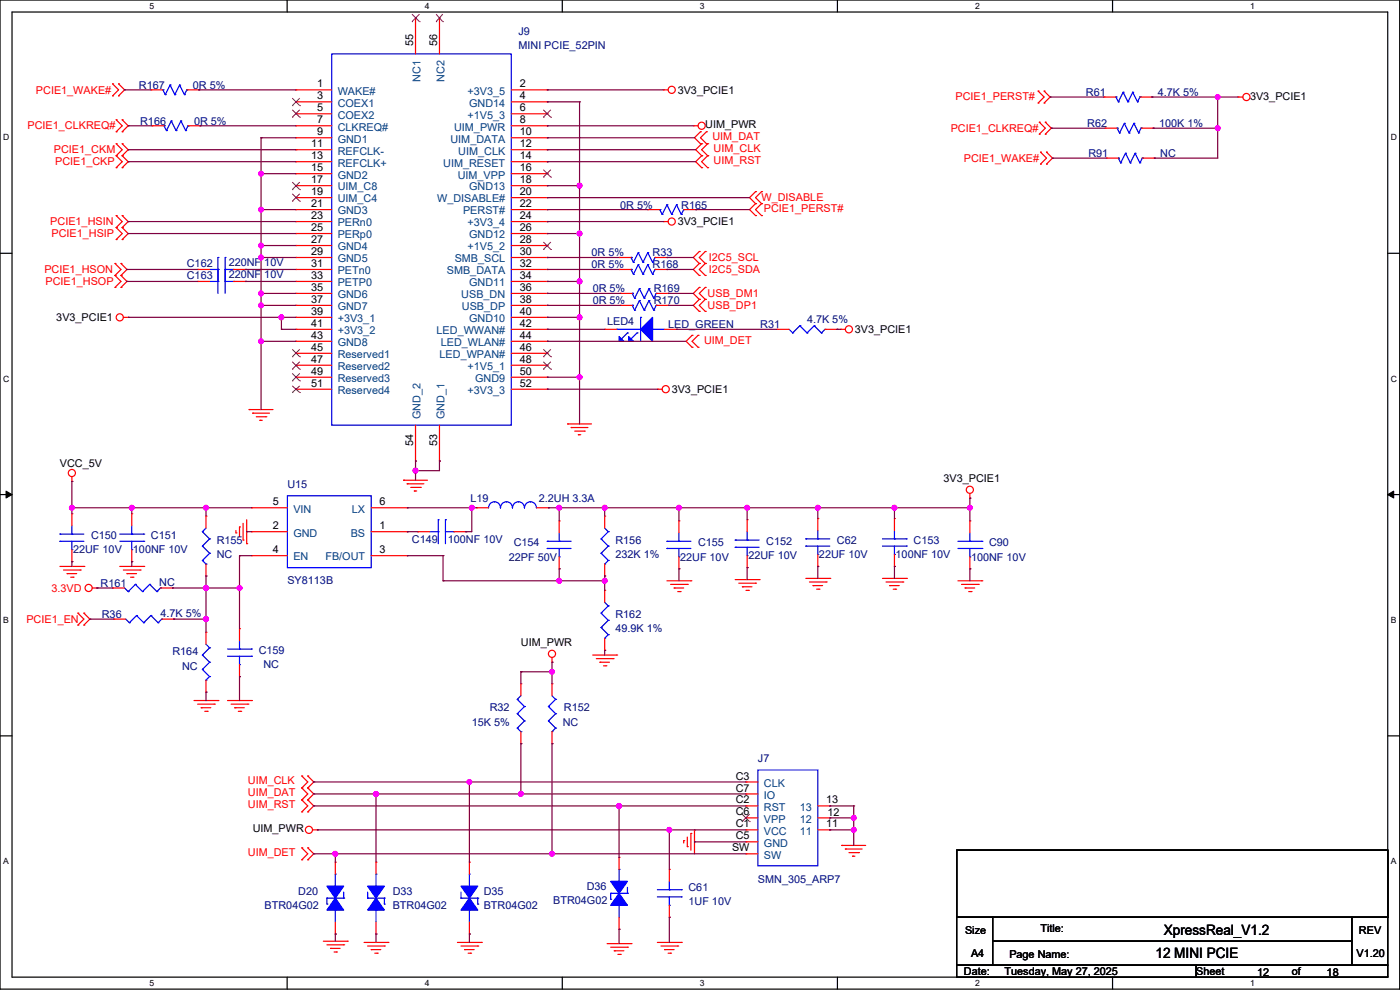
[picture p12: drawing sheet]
<svg xmlns="http://www.w3.org/2000/svg" width="594mm" height="420mm" viewBox="0 0 594 420" stroke-linecap="round" stroke-linejoin="round" font-family="sans-serif">
<defs><g id="words">
<g font-size="6.1">
<text x="493.8" y="396.7">XpressReal_V1.2</text>
<text x="490.3" y="406.4">12 MINI PCIE</text>
</g>
<g font-size="4.6" fill="#000080">
<text x="220" y="14.8">J9</text>
<text x="220" y="20.9">MINI PCIE_52PIN</text>
<text x="58.9" y="37.7">R167</text>
<text x="81.8" y="37.7">0R 5%</text>
<text x="460.8" y="40.7">R61</text>
<text x="491.3" y="40.7">4.7K 5%</text>
<text x="59.5" y="52.9">R166</text>
<text x="82.3" y="52.9">0R 5%</text>
<text x="461.3" y="53.9">R62</text>
<text x="491.8" y="53.9">100K 1%</text>
<text x="461.8" y="66.6">R91</text>
<text x="492.3" y="66.6">NC</text>
<text x="263.2" y="88.5">0R 5%</text>
<text x="289.1" y="88.5">R165</text>
<text x="79.3" y="113.3">C162</text>
<text x="97" y="112.8">220NF 10V</text>
<text x="251" y="108.8">0R 5%</text>
<text x="251" y="113.9">0R 5%</text>
<text x="276.9" y="108.8">R33</text>
<text x="276.9" y="113.9">R168</text>
<text x="79.3" y="118.4">C163</text>
<text x="97" y="117.9">220NF 10V</text>
<text x="251.5" y="124">0R 5%</text>
<text x="277.4" y="124">R169</text>
<text x="251.5" y="129.1">0R 5%</text>
<text x="277.4" y="129.1">R170</text>
<text x="257.6" y="137.7">LED4</text>
<text x="342.4" y="137.2">4.7K 5%</text>
<text x="283.5" y="139.3">LED_GREEN</text>
<text x="322.6" y="139.3">R31</text>
<text x="121.9" y="206.8">U15</text>
<text x="199.7" y="212.9">L19</text>
<text x="228.6" y="212.9">2.2UH 3.3A</text>
<text x="38.6" y="228.7">C150</text>
<text x="64" y="228.7">C151</text>
<text x="92" y="230.7">R155</text>
<text x="174.8" y="230.2">C149</text>
<text x="190" y="230.2">100NF 10V</text>
<text x="217.9" y="231.7">C154</text>
<text x="261.1" y="230.7">R156</text>
<text x="296.2" y="231.7">C155</text>
<text x="325.1" y="231.2">C152</text>
<text x="355.1" y="230.7">C62</text>
<text x="387.6" y="230.7">C153</text>
<text x="419.6" y="231.7">C90</text>
<text x="31" y="234.8">22UF 10V</text>
<text x="56.4" y="234.8">100NF 10V</text>
<text x="92" y="236.8">NC</text>
<text x="215.9" y="237.8">22PF 50V</text>
<text x="261.1" y="236.8">232K 1%</text>
<text x="288.6" y="237.8">22UF 10V</text>
<text x="317.5" y="237.3">22UF 10V</text>
<text x="347.5" y="236.8">22UF 10V</text>
<text x="380" y="236.8">100NF 10V</text>
<text x="412" y="237.8">100NF 10V</text>
<text x="42.7" y="249">R161</text>
<text x="67.6" y="248.5">NC</text>
<text x="121.9" y="248">SY8113B</text>
<text x="43.2" y="262.2">R36</text>
<text x="68.1" y="261.7">4.7K 5%</text>
<text x="261.1" y="262.2">R162</text>
<text x="261.1" y="268.3">49.9K 1%</text>
<text x="73.2" y="277.9">R164</text>
<text x="109.7" y="277.4">C159</text>
<text x="77.2" y="284">NC</text>
<text x="111.8" y="283.5">NC</text>
<text x="207.8" y="301.8">R32</text>
<text x="239.3" y="301.8">R152</text>
<text x="200.2" y="307.9">15K 5%</text>
<text x="238.8" y="307.9">NC</text>
<text x="321.6" y="323.2">J7</text>
<text x="248.9" y="377.5">D36</text>
<text x="321.6" y="374.5">SMN_305_ARP7</text>
<text x="126.5" y="379.5">D20</text>
<text x="166.6" y="379.5">D33</text>
<text x="205.3" y="379.5">D35</text>
<text x="234.7" y="383.6">BTR04G02</text>
<text x="292.1" y="378">C61</text>
<text x="112.3" y="385.6">BTR04G02</text>
<text x="166.6" y="385.6">BTR04G02</text>
<text x="205.3" y="385.6">BTR04G02</text>
<text x="292.1" y="384.1">1UF 10V</text>
</g>
<g font-size="4.6">
<text x="175.3" y="19.3" transform="rotate(-90 175.3 19.3)">55</text>
<text x="185.4" y="19.3" transform="rotate(-90 185.4 19.3)">56</text>
<text x="134.6" y="37.1">1</text>
<text x="220.5" y="37.1">2</text>
<text x="287.5" y="39.7">3V3_PCIE1</text>
<text x="134.6" y="42.2">3</text>
<text x="134.6" y="47.2">5</text>
<text x="220.5" y="42.2">4</text>
<text x="220.5" y="47.2">6</text>
<text x="530.4" y="42.2">3V3_PCIE1</text>
<text x="134.6" y="52.3">7</text>
<text x="220.5" y="52.3">8</text>
<text x="134.6" y="57.4">9</text>
<text x="220.5" y="57.4">10</text>
<text x="299.2" y="54.4">UIM_PWR</text>
<text x="132.1" y="62.5">11</text>
<text x="220.5" y="62.5">12</text>
<text x="132.1" y="67.6">13</text>
<text x="220.5" y="67.6">14</text>
<text x="132.1" y="72.6">15</text>
<text x="132.1" y="77.7">17</text>
<text x="220.5" y="72.6">16</text>
<text x="220.5" y="77.7">18</text>
<text x="132.1" y="82.8">19</text>
<text x="220.5" y="82.8">20</text>
<text x="132.1" y="87.9">21</text>
<text x="220.5" y="87.9">22</text>
<text x="132.1" y="93">23</text>
<text x="220.5" y="93">24</text>
<text x="287.5" y="95.6">3V3_PCIE1</text>
<text x="132.1" y="98">25</text>
<text x="220.5" y="98">26</text>
<text x="132.1" y="103.1">27</text>
<text x="220.5" y="103.1">28</text>
<text x="132.1" y="108.2">29</text>
<text x="132.1" y="113.3">31</text>
<text x="220.5" y="108.2">30</text>
<text x="220.5" y="113.3">32</text>
<text x="132.1" y="118.4">33</text>
<text x="220.5" y="118.4">34</text>
<text x="132.1" y="123.4">35</text>
<text x="220.5" y="123.4">36</text>
<text x="132.1" y="128.5">37</text>
<text x="220.5" y="128.5">38</text>
<text x="23.9" y="136.2">3V3_PCIE1</text>
<text x="132.1" y="133.6">39</text>
<text x="220.5" y="133.6">40</text>
<text x="132.1" y="138.7">41</text>
<text x="132.1" y="143.8">43</text>
<text x="220.5" y="138.7">42</text>
<text x="220.5" y="143.8">44</text>
<text x="362.7" y="141.3">3V3_PCIE1</text>
<text x="132.1" y="148.8">45</text>
<text x="220.5" y="148.8">46</text>
<text x="132.1" y="153.9">47</text>
<text x="220.5" y="153.9">48</text>
<text x="132.1" y="159">49</text>
<text x="220.5" y="159">50</text>
<text x="132.1" y="164.1">51</text>
<text x="220.5" y="164.1">52</text>
<text x="285" y="166.7">3V3_PCIE1</text>
<text x="175.3" y="189" transform="rotate(-90 175.3 189)">54</text>
<text x="185.4" y="189" transform="rotate(-90 185.4 189)">53</text>
<text x="25.4" y="198.2">VCC_5V</text>
<text x="400.3" y="204.3">3V3_PCIE1</text>
<text x="115.8" y="214.4">5</text>
<text x="161.1" y="214.4">6</text>
<text x="115.8" y="224.5">2</text>
<text x="161.1" y="224.5">1</text>
<text x="115.8" y="234.7">4</text>
<text x="161.1" y="234.7">3</text>
<text x="221" y="273.9">UIM_PWR</text>
<text x="312.1" y="330.7">C3</text>
<text x="312.1" y="335.8">C7</text>
<text x="312.1" y="340.9">C2</text>
<text x="350.5" y="340.9">13</text>
<text x="312.1" y="345.9">C6</text>
<text x="351" y="346">12</text>
<text x="107.2" y="353.1">UIM_PWR</text>
<text x="312.1" y="351">C1</text>
<text x="350.5" y="351">11</text>
<text x="312.1" y="356.1">C5</text>
<text x="310.6" y="361.2">SW</text>
<text x="441.5" y="395.3">Title:</text>
<text x="409.5" y="396.3">Size</text>
<text x="576.6" y="396.3">REV</text>
<text x="412" y="406">A4</text>
<text x="428.3" y="406.5">Page Name:</text>
<text x="575.6" y="406">V1.20</text>
<text x="409" y="413.6">Date:</text>
<text x="426.2" y="413.6">Tuesday, May 27, 2025</text>
<text x="507.5" y="413.6">Sheet</text>
<text x="548.1" y="413.6">of</text>
<text x="533.4" y="414.1">12</text>
<text x="562.9" y="414.1">18</text>
</g>
<g font-size="4.6" fill="#004080">
<text x="178.4" y="34.6" transform="rotate(-90 178.4 34.6)">NC1</text>
<text x="188.6" y="34.6" transform="rotate(-90 188.6 34.6)">NC2</text>
<text x="143.3" y="40.2">WAKE#</text>
<text x="198.4" y="40.2">+3V3_5</text>
<text x="143.3" y="45.3">COEX1</text>
<text x="199" y="45.3">GND14</text>
<text x="143.3" y="50.3">COEX2</text>
<text x="198.4" y="50.3">+1V5_3</text>
<text x="143.3" y="55.4">CLKREQ#</text>
<text x="192.7" y="55.4">UIM_PWR</text>
<text x="143.3" y="60.5">GND1</text>
<text x="143.3" y="65.6">REFCLK-</text>
<text x="191.1" y="60.5">UIM_DATA</text>
<text x="194.5" y="65.6">UIM_CLK</text>
<text x="143.3" y="70.7">REFCLK+</text>
<text x="188.1" y="70.7">UIM_RESET</text>
<text x="143.3" y="75.7">GND2</text>
<text x="194.2" y="75.7">UIM_VPP</text>
<text x="143.3" y="80.8">UIM_C8</text>
<text x="199" y="80.8">GND13</text>
<text x="143.3" y="85.9">UIM_C4</text>
<text x="185.5" y="85.9">W_DISABLE#</text>
<text x="143.3" y="91">GND3</text>
<text x="196.5" y="91">PERST#</text>
<text x="143.3" y="96.1">PERn0</text>
<text x="143.3" y="101.1">PERp0</text>
<text x="198.4" y="96.1">+3V3_4</text>
<text x="199" y="101.1">GND12</text>
<text x="143.3" y="106.2">GND4</text>
<text x="198.4" y="106.2">+1V5_2</text>
<text x="143.3" y="111.3">GND5</text>
<text x="192.9" y="111.3">SMB_SCL</text>
<text x="143.3" y="116.4">PETn0</text>
<text x="189.6" y="116.4">SMB_DATA</text>
<text x="143.3" y="121.5">PETP0</text>
<text x="199" y="121.5">GND11</text>
<text x="143.3" y="126.5">GND6</text>
<text x="143.3" y="131.6">GND7</text>
<text x="195.7" y="126.5">USB_DN</text>
<text x="196" y="131.6">USB_DP</text>
<text x="143.3" y="136.7">+3V3_1</text>
<text x="199" y="136.7">GND10</text>
<text x="143.3" y="141.8">+3V3_2</text>
<text x="185.2" y="141.8">LED_WWAN#</text>
<text x="143.3" y="146.9">GND8</text>
<text x="187" y="146.9">LED_WLAN#</text>
<text x="143.3" y="151.9">Reserved1</text>
<text x="186.5" y="151.9">LED_WPAN#</text>
<text x="143.3" y="157">Reserved2</text>
<text x="198.4" y="157">+1V5_1</text>
<text x="143.3" y="162.1">Reserved3</text>
<text x="143.3" y="167.2">Reserved4</text>
<text x="198.4" y="167.2">+3V3_3</text>
<text x="201.6" y="162.1">GND9</text>
<text x="178.4" y="177.8" transform="rotate(-90 178.4 177.8)">GND_2</text>
<text x="188.6" y="177.8" transform="rotate(-90 188.6 177.8)">GND_1</text>
<text x="124.5" y="217.5">VIN</text>
<text x="149.3" y="217.5">LX</text>
<text x="124.5" y="227.6">GND</text>
<text x="148.8" y="227.6">BS</text>
<text x="124.5" y="237.8">EN</text>
<text x="138.1" y="237.8">FB/OUT</text>
<text x="324.1" y="333.8">CLK</text>
<text x="324.1" y="338.9">IO</text>
<text x="324.1" y="344">RST</text>
<text x="339.3" y="344">13</text>
<text x="324.1" y="349">VPP</text>
<text x="339.3" y="349">12</text>
<text x="324.1" y="354.1">VCC</text>
<text x="324.1" y="359.2">GND</text>
<text x="339.3" y="354.1">11</text>
<text x="324.1" y="364.3">SW</text>
</g>
<g font-size="4.6" fill="#f00">
<text x="15.3" y="39.7">PCIE1_WAKE#</text>
<text x="405.4" y="42.2">PCIE1_PERST#</text>
<text x="11.7" y="54.9">PCIE1_CLKREQ#</text>
<text x="302.3" y="59.5">UIM_DAT</text>
<text x="403.4" y="55.9">PCIE1_CLKREQ#</text>
<text x="22.9" y="65.1">PCIE1_CKM</text>
<text x="302.8" y="64.6">UIM_CLK</text>
<text x="23.4" y="70.2">PCIE1_CKP</text>
<text x="302.8" y="69.7">UIM_RST</text>
<text x="409" y="68.6">PCIE1_WAKE#</text>
<text x="323.1" y="85.4">W_DISABLE</text>
<text x="324.1" y="90">PCIE1_PERST#</text>
<text x="21.4" y="95.6">PCIE1_HSIN</text>
<text x="21.9" y="100.6">PCIE1_HSIP</text>
<text x="300.8" y="110.8">I2C5_SCL</text>
<text x="18.8" y="115.9">PCIE1_HSON</text>
<text x="300.8" y="115.9">I2C5_SDA</text>
<text x="19.3" y="121">PCIE1_HSOP</text>
<text x="300.2" y="131.1">USB_DP1</text>
<text x="300.2" y="126">USB_DM1</text>
<text x="298.7" y="145.9">UIM_DET</text>
<text x="21.9" y="251">3.3VD</text>
<text x="11.2" y="264.2">PCIE1_EN</text>
<text x="105.2" y="332.8">UIM_CLK</text>
<text x="105.2" y="337.9">UIM_DAT</text>
<text x="105.2" y="343">UIM_RST</text>
<text x="105.2" y="363.3">UIM_DET</text>
</g>
<g font-size="3.6">
<text x="63.5" y="3.8">5</text>
<text x="180.2" y="3.8">4</text>
<text x="296.9" y="3.8">3</text>
<text x="413.7" y="3.8">2</text>
<text x="530.4" y="3.8">1</text>
<text x="1.3" y="59.5">D</text>
<text x="590.1" y="59.5">D</text>
<text x="1.3" y="161.9">C</text>
<text x="590.1" y="161.9">C</text>
<text x="1.3" y="264.3">B</text>
<text x="590.1" y="264.3">B</text>
<text x="1.3" y="366.6">A</text>
<text x="590.1" y="366.6">A</text>
<text x="63.5" y="418.3">5</text>
<text x="180.2" y="418.3">4</text>
<text x="296.9" y="418.3">3</text>
<text x="413.7" y="418.3">2</text>
<text x="530.4" y="418.3">1</text>
</g>
</g></defs>
<path d="M0 0h593.9v419.6h-593.9zM5.1 5.1h583.7v409.4h-583.7z" fill="none" stroke="#000" stroke-width=".51"/>
<g fill="#fff">
<path d="M63.5 .5h2v4.1h-2z"/>
<path d="M63.5 415.1h2v4h-2z"/>
</g>
<path d="M121.8 0v5.1M121.8 414.5v5.1" fill="none" stroke="#000" stroke-width=".51"/>
<g fill="#fff">
<path d="M180.2 .5h2v4.1h-2z"/>
<path d="M180.2 415.1h2v4h-2z"/>
</g>
<path d="M238.6 0v5.1M238.6 414.5v5.1" fill="none" stroke="#000" stroke-width=".51"/>
<g fill="#fff">
<path d="M296.9 .5h2.1v4.1h-2.1z"/>
<path d="M296.9 415.1h2.1v4h-2.1z"/>
</g>
<path d="M355.3 0v5.1M355.3 414.5v5.1" fill="none" stroke="#000" stroke-width=".51"/>
<g fill="#fff">
<path d="M413.7 .5h2v4.1h-2z"/>
<path d="M413.7 415.1h2v4h-2z"/>
</g>
<path d="M472 0v5.1M472 414.5v5.1" fill="none" stroke="#000" stroke-width=".51"/>
<g fill="#fff">
<path d="M530.4 .5h2v4.1h-2z"/>
<path d="M530.4 415.1h2v4h-2z"/>
<path d="M1.3 56.3h2.6v4h-2.6z"/>
<path d="M590.1 56.3h2.6v4h-2.6z"/>
<path d="M1.3 158.6h2.6v4.1h-2.6z"/>
<path d="M590.1 158.6h2.6v4.1h-2.6z"/>
</g>
<path d="M0 107.5h5.1M588.8 107.5h5.1" fill="none" stroke="#000" stroke-width=".51"/>
<g fill="#fff">
<path d="M1.3 261h2.4v4.1h-2.4z"/>
<path d="M590.1 261h2.4v4.1h-2.4z"/>
</g>
<path d="M0 209.8h5.1M588.8 209.8h5.1" fill="none" stroke="#000" stroke-width=".51"/>
<path d="M2.6 208.3l2.5 1.5-2.5 1.5zM588.8 209.8l2.5-1.5v3z" fill="#000" stroke="#000" stroke-width=".42"/>
<g fill="#fff">
<path d="M1.3 363.4h2.4v4h-2.4z"/>
<path d="M590.1 363.4h2.4v4h-2.4z"/>
</g>
<path d="M0 312.2h5.1M588.8 312.2h5.1" fill="none" stroke="#000" stroke-width=".51"/>
<path d="M194.1 399.8h10.1" fill="none" stroke="#f00" stroke-width=".51"/>
<circle cx="204.2" cy="399.8" r=".25" fill="#f00"/>
<path d="M195.6 401.3h7.1" fill="none" stroke="#f00" stroke-width=".51"/>
<circle cx="202.7" cy="401.3" r=".25" fill="#f00"/>
<path d="M197.1 402.9h4.1" fill="none" stroke="#f00" stroke-width=".51"/>
<circle cx="197.1" cy="402.9" r=".25" fill="#f00"/>
<path d="M198.6 404.4h1.1" fill="none" stroke="#f00" stroke-width=".51"/>
<circle cx="199.7" cy="404.4" r=".25" fill="#f00"/>
<path d="M257.6 400.3h10.1" fill="none" stroke="#f00" stroke-width=".51"/>
<circle cx="267.7" cy="400.3" r=".25" fill="#f00"/>
<path d="M259.1 401.8h7.1" fill="none" stroke="#f00" stroke-width=".51"/>
<circle cx="266.2" cy="401.8" r=".25" fill="#f00"/>
<path d="M260.6 403.4h4.1" fill="none" stroke="#f00" stroke-width=".51"/>
<circle cx="260.6" cy="403.4" r=".25" fill="#f00"/>
<path d="M262.1 404.9h1.1" fill="none" stroke="#f00" stroke-width=".51"/>
<circle cx="263.2" cy="404.9" r=".25" fill="#f00"/>
<path d="M154.5 399.8h10.1" fill="none" stroke="#f00" stroke-width=".51"/>
<circle cx="164.6" cy="399.8" r=".25" fill="#f00"/>
<path d="M156 401.3h7.1" fill="none" stroke="#f00" stroke-width=".51"/>
<circle cx="163.1" cy="401.3" r=".25" fill="#f00"/>
<path d="M157.5 402.9h4.1" fill="none" stroke="#f00" stroke-width=".51"/>
<circle cx="157.5" cy="402.9" r=".25" fill="#f00"/>
<path d="M159 404.4h1" fill="none" stroke="#f00" stroke-width=".51"/>
<circle cx="160" cy="404.4" r=".25" fill="#f00"/>
<path d="M137.2 399.3h10.1" fill="none" stroke="#f00" stroke-width=".51"/>
<circle cx="147.3" cy="399.3" r=".25" fill="#f00"/>
<path d="M138.7 400.8h7.1" fill="none" stroke="#f00" stroke-width=".51"/>
<circle cx="145.8" cy="400.8" r=".25" fill="#f00"/>
<path d="M140.2 402.4h4.1" fill="none" stroke="#f00" stroke-width=".51"/>
<circle cx="140.2" cy="402.4" r=".25" fill="#f00"/>
<path d="M141.8 403.9h1" fill="none" stroke="#f00" stroke-width=".51"/>
<circle cx="142.8" cy="403.9" r=".25" fill="#f00"/>
<path d="M357.1 358.7h10.2" fill="none" stroke="#f00" stroke-width=".51"/>
<circle cx="357.1" cy="358.7" r=".25" fill="#f00"/>
<path d="M358.7 360.2h7.1" fill="none" stroke="#f00" stroke-width=".51"/>
<circle cx="358.7" cy="360.2" r=".25" fill="#f00"/>
<path d="M360.2 361.7h4.1" fill="none" stroke="#f00" stroke-width=".51"/>
<circle cx="364.3" cy="361.7" r=".25" fill="#f00"/>
<path d="M361.7 363.2h1" fill="none" stroke="#f00" stroke-width=".51"/>
<circle cx="361.7" cy="363.2" r=".25" fill="#f00"/>
<path d="M234.2 278.9v2" fill="none" stroke="#f00" stroke-width=".51"/>
<circle cx="234.2" cy="280.9" r=".25" fill="#f00"/>
<g fill="none" stroke="#f00" stroke-width=".51">
<path d="M525.3 41.2h2"/>
<circle cx="234.2" cy="277.4" r="1.51"/>
</g>
<circle cx="525.3" cy="41.2" r=".25" fill="#f00"/>
<g fill="none" stroke="#f00" stroke-width=".51">
<path d="M104.7 220.5v10.2"/>
<circle cx="528.8" cy="41.2" r="1.51"/>
</g>
<circle cx="104.7" cy="230.7" r=".25" fill="#f00"/>
<path d="M103.1 222v7.1" fill="none" stroke="#f00" stroke-width=".51"/>
<circle cx="103.1" cy="229.1" r=".25" fill="#f00"/>
<path d="M101.6 223.5v4.1" fill="none" stroke="#f00" stroke-width=".51"/>
<circle cx="101.6" cy="223.5" r=".25" fill="#f00"/>
<path d="M100.1 225.1v1" fill="none" stroke="#f00" stroke-width=".51"/>
<circle cx="100.1" cy="226.1" r=".25" fill="#f00"/>
<path d="M25.4 240.3h10.2" fill="none" stroke="#f00" stroke-width=".51"/>
<circle cx="35.6" cy="240.3" r=".25" fill="#f00"/>
<path d="M26.9 241.8h7.2" fill="none" stroke="#f00" stroke-width=".51"/>
<circle cx="34.1" cy="241.8" r=".25" fill="#f00"/>
<path d="M28.5 243.4h4" fill="none" stroke="#f00" stroke-width=".51"/>
<circle cx="28.5" cy="243.4" r=".25" fill="#f00"/>
<path d="M30 244.9h1" fill="none" stroke="#f00" stroke-width=".51"/>
<circle cx="31" cy="244.9" r=".25" fill="#f00"/>
<path d="M50.8 240.3h10.2" fill="none" stroke="#f00" stroke-width=".51"/>
<circle cx="61" cy="240.3" r=".25" fill="#f00"/>
<path d="M52.3 241.8h7.2" fill="none" stroke="#f00" stroke-width=".51"/>
<circle cx="59.5" cy="241.8" r=".25" fill="#f00"/>
<path d="M53.9 243.4h4" fill="none" stroke="#f00" stroke-width=".51"/>
<circle cx="53.9" cy="243.4" r=".25" fill="#f00"/>
<path d="M55.4 244.9h1" fill="none" stroke="#f00" stroke-width=".51"/>
<circle cx="56.4" cy="244.9" r=".25" fill="#f00"/>
<path d="M82.3 297.2h10.2" fill="none" stroke="#f00" stroke-width=".51"/>
<circle cx="92.5" cy="297.2" r=".25" fill="#f00"/>
<path d="M83.8 298.7h7.2" fill="none" stroke="#f00" stroke-width=".51"/>
<circle cx="91" cy="298.7" r=".25" fill="#f00"/>
<path d="M85.4 300.2h4" fill="none" stroke="#f00" stroke-width=".51"/>
<circle cx="85.4" cy="300.2" r=".25" fill="#f00"/>
<path d="M86.9 301.8h1" fill="none" stroke="#f00" stroke-width=".51"/>
<circle cx="87.9" cy="301.8" r=".25" fill="#f00"/>
<path d="M311.9 245.9h10.2" fill="none" stroke="#f00" stroke-width=".51"/>
<circle cx="322.1" cy="245.9" r=".25" fill="#f00"/>
<path d="M313.5 247.4h7.1" fill="none" stroke="#f00" stroke-width=".51"/>
<circle cx="320.6" cy="247.4" r=".25" fill="#f00"/>
<path d="M315 248.9h4" fill="none" stroke="#f00" stroke-width=".51"/>
<circle cx="315" cy="248.9" r=".25" fill="#f00"/>
<path d="M316.5 250.5h1" fill="none" stroke="#f00" stroke-width=".51"/>
<circle cx="317.5" cy="250.5" r=".25" fill="#f00"/>
<path d="M374.4 245.4h10.2" fill="none" stroke="#f00" stroke-width=".51"/>
<circle cx="384.6" cy="245.4" r=".25" fill="#f00"/>
<path d="M375.9 246.9h7.2" fill="none" stroke="#f00" stroke-width=".51"/>
<circle cx="383.1" cy="246.9" r=".25" fill="#f00"/>
<path d="M377.5 248.4h4" fill="none" stroke="#f00" stroke-width=".51"/>
<circle cx="377.5" cy="248.4" r=".25" fill="#f00"/>
<path d="M379 250h1" fill="none" stroke="#f00" stroke-width=".51"/>
<circle cx="380" cy="250" r=".25" fill="#f00"/>
<path d="M251.5 277.9h10.1" fill="none" stroke="#f00" stroke-width=".51"/>
<circle cx="261.6" cy="277.9" r=".25" fill="#f00"/>
<path d="M253 279.4h7.1" fill="none" stroke="#f00" stroke-width=".51"/>
<circle cx="260.1" cy="279.4" r=".25" fill="#f00"/>
<path d="M254.5 280.9h4.1" fill="none" stroke="#f00" stroke-width=".51"/>
<circle cx="254.5" cy="280.9" r=".25" fill="#f00"/>
<path d="M256.1 282.5h1" fill="none" stroke="#f00" stroke-width=".51"/>
<circle cx="257.1" cy="282.5" r=".25" fill="#f00"/>
<path d="M283 246.4h10.1" fill="none" stroke="#f00" stroke-width=".51"/>
<circle cx="293.1" cy="246.4" r=".25" fill="#f00"/>
<path d="M284.5 247.9h7.1" fill="none" stroke="#f00" stroke-width=".51"/>
<circle cx="291.6" cy="247.9" r=".25" fill="#f00"/>
<path d="M286 249.4h4.1" fill="none" stroke="#f00" stroke-width=".51"/>
<circle cx="286" cy="249.4" r=".25" fill="#f00"/>
<path d="M287.5 251h1.1" fill="none" stroke="#f00" stroke-width=".51"/>
<circle cx="288.6" cy="251" r=".25" fill="#f00"/>
<path d="M96.5 297.2h10.2" fill="none" stroke="#f00" stroke-width=".51"/>
<circle cx="106.7" cy="297.2" r=".25" fill="#f00"/>
<path d="M98.1 298.7h7.1" fill="none" stroke="#f00" stroke-width=".51"/>
<circle cx="105.2" cy="298.7" r=".25" fill="#f00"/>
<path d="M99.6 300.2h4.1" fill="none" stroke="#f00" stroke-width=".51"/>
<circle cx="99.6" cy="300.2" r=".25" fill="#f00"/>
<path d="M101.1 301.8h1" fill="none" stroke="#f00" stroke-width=".51"/>
<circle cx="102.1" cy="301.8" r=".25" fill="#f00"/>
<path d="M411.5 209.3v2" fill="none" stroke="#f00" stroke-width=".51"/>
<circle cx="411.5" cy="211.3" r=".25" fill="#f00"/>
<g fill="none" stroke="#f00" stroke-width=".51">
<path d="M39.1 249.4h2.1"/>
<circle cx="411.5" cy="207.8" r="1.51"/>
</g>
<circle cx="41.2" cy="249.4" r=".25" fill="#f00"/>
<g fill="none" stroke="#f00" stroke-width=".51">
<path d="M30.5 202.2v2"/>
<circle cx="37.6" cy="249.4" r="1.51"/>
</g>
<circle cx="30.5" cy="204.2" r=".25" fill="#f00"/>
<g fill="none" stroke="#f00" stroke-width=".51">
<path d="M52.3 134.6h2.1"/>
<circle cx="30.5" cy="200.7" r="1.51"/>
</g>
<circle cx="54.4" cy="134.6" r=".25" fill="#f00"/>
<g fill="none" stroke="#f00" stroke-width=".51">
<path d="M278.9 165.1h2"/>
<circle cx="50.8" cy="134.6" r="1.51"/>
</g>
<circle cx="278.9" cy="165.1" r=".25" fill="#f00"/>
<g fill="none" stroke="#f00" stroke-width=".51">
<path d="M281.5 94h2"/>
<circle cx="282.5" cy="165.1" r="1.51"/>
</g>
<circle cx="281.5" cy="94" r=".25" fill="#f00"/>
<g fill="none" stroke="#f00" stroke-width=".51">
<path d="M281.5 38.1h2"/>
<circle cx="285" cy="94" r="1.51"/>
</g>
<circle cx="281.5" cy="38.1" r=".25" fill="#f00"/>
<g fill="none" stroke="#f00" stroke-width=".51">
<path d="M105.7 173.8h10.1"/>
<circle cx="285" cy="38.1" r="1.51"/>
</g>
<circle cx="105.7" cy="173.8" r=".25" fill="#f00"/>
<path d="M107.2 175.3h7.1" fill="none" stroke="#f00" stroke-width=".51"/>
<circle cx="107.2" cy="175.3" r=".25" fill="#f00"/>
<path d="M108.7 176.8h4.1" fill="none" stroke="#f00" stroke-width=".51"/>
<circle cx="112.8" cy="176.8" r=".25" fill="#f00"/>
<path d="M110.3 178.3h1" fill="none" stroke="#f00" stroke-width=".51"/>
<circle cx="110.3" cy="178.3" r=".25" fill="#f00"/>
<path d="M240.8 179.9h10.2" fill="none" stroke="#f00" stroke-width=".51"/>
<circle cx="240.8" cy="179.9" r=".25" fill="#f00"/>
<path d="M242.3 181.4h7.1" fill="none" stroke="#f00" stroke-width=".51"/>
<circle cx="242.3" cy="181.4" r=".25" fill="#f00"/>
<path d="M243.9 182.9h4" fill="none" stroke="#f00" stroke-width=".51"/>
<circle cx="247.9" cy="182.9" r=".25" fill="#f00"/>
<path d="M245.4 184.4h1" fill="none" stroke="#f00" stroke-width=".51"/>
<circle cx="245.4" cy="184.4" r=".25" fill="#f00"/>
<path d="M294.2 53.4h2" fill="none" stroke="#f00" stroke-width=".51"/>
<circle cx="294.2" cy="53.4" r=".25" fill="#f00"/>
<g fill="none" stroke="#f00" stroke-width=".51">
<path d="M356.6 139.7h2.1"/>
<circle cx="297.7" cy="53.4" r="1.51"/>
</g>
<circle cx="356.6" cy="139.7" r=".25" fill="#f00"/>
<g fill="none" stroke="#f00" stroke-width=".51">
<path d="M171.2 203.7h10.2"/>
<circle cx="360.2" cy="139.7" r="1.51"/>
</g>
<circle cx="171.2" cy="203.7" r=".25" fill="#f00"/>
<path d="M172.7 205.3h7.2" fill="none" stroke="#f00" stroke-width=".51"/>
<circle cx="172.7" cy="205.3" r=".25" fill="#f00"/>
<path d="M174.3 206.8h4" fill="none" stroke="#f00" stroke-width=".51"/>
<circle cx="178.3" cy="206.8" r=".25" fill="#f00"/>
<path d="M175.8 208.3h1" fill="none" stroke="#f00" stroke-width=".51"/>
<circle cx="175.8" cy="208.3" r=".25" fill="#f00"/>
<path d="M278.9 399.8h10.2" fill="none" stroke="#f00" stroke-width=".51"/>
<circle cx="289.1" cy="399.8" r=".25" fill="#f00"/>
<path d="M280.4 401.3h7.1" fill="none" stroke="#f00" stroke-width=".51"/>
<circle cx="287.5" cy="401.3" r=".25" fill="#f00"/>
<path d="M282 402.9h4" fill="none" stroke="#f00" stroke-width=".51"/>
<circle cx="282" cy="402.9" r=".25" fill="#f00"/>
<path d="M283.5 404.4h1" fill="none" stroke="#f00" stroke-width=".51"/>
<circle cx="284.5" cy="404.4" r=".25" fill="#f00"/>
<path d="M341.9 245.4h10.2" fill="none" stroke="#f00" stroke-width=".51"/>
<circle cx="352.1" cy="245.4" r=".25" fill="#f00"/>
<path d="M343.4 246.9h7.1" fill="none" stroke="#f00" stroke-width=".51"/>
<circle cx="350.5" cy="246.9" r=".25" fill="#f00"/>
<path d="M345 248.4h4" fill="none" stroke="#f00" stroke-width=".51"/>
<circle cx="345" cy="248.4" r=".25" fill="#f00"/>
<path d="M346.5 250h1" fill="none" stroke="#f00" stroke-width=".51"/>
<circle cx="347.5" cy="250" r=".25" fill="#f00"/>
<path d="M406.4 246.4h10.2" fill="none" stroke="#f00" stroke-width=".51"/>
<circle cx="416.6" cy="246.4" r=".25" fill="#f00"/>
<path d="M407.9 247.9h7.2" fill="none" stroke="#f00" stroke-width=".51"/>
<circle cx="415.1" cy="247.9" r=".25" fill="#f00"/>
<path d="M409.5 249.4h4" fill="none" stroke="#f00" stroke-width=".51"/>
<circle cx="409.5" cy="249.4" r=".25" fill="#f00"/>
<path d="M411 251h1" fill="none" stroke="#f00" stroke-width=".51"/>
<circle cx="412" cy="251" r=".25" fill="#f00"/>
<path d="M294.7 352.1v10.1" fill="none" stroke="#f00" stroke-width=".51"/>
<circle cx="294.7" cy="352.1" r=".25" fill="#f00"/>
<path d="M293.1 353.6v7.1" fill="none" stroke="#f00" stroke-width=".51"/>
<circle cx="293.1" cy="353.6" r=".25" fill="#f00"/>
<path d="M291.6 355.1v4.1" fill="none" stroke="#f00" stroke-width=".51"/>
<circle cx="291.6" cy="359.2" r=".25" fill="#f00"/>
<path d="M290.1 356.6v1.1" fill="none" stroke="#f00" stroke-width=".51"/>
<circle cx="290.1" cy="356.6" r=".25" fill="#f00"/>
<path d="M132.6 352.1h2" fill="none" stroke="#f00" stroke-width=".51"/>
<circle cx="134.6" cy="352.1" r=".25" fill="#f00"/>
<g fill="none" stroke="#f00" stroke-width=".51">
<path d="M130.6 339.4l2.5 2.5"/>
<circle cx="131.1" cy="352.1" r="1.51"/>
</g>
<circle cx="130.6" cy="339.4" r=".25" fill="#f00"/>
<path d="M133.1 341.9l-2.5 2.5" fill="none" stroke="#f00" stroke-width=".51"/>
<circle cx="130.6" cy="344.4" r=".25" fill="#f00"/>
<path d="M130.6 341.9l-2.6 2.5" fill="none" stroke="#f00" stroke-width=".51"/>
<circle cx="128" cy="344.4" r=".25" fill="#f00"/>
<path d="M128 339.4l2.6 2.5" fill="none" stroke="#f00" stroke-width=".51"/>
<circle cx="128" cy="339.4" r=".25" fill="#f00"/>
<path d="M130.6 329.2l2.5 2.5" fill="none" stroke="#f00" stroke-width=".51"/>
<circle cx="130.6" cy="329.2" r=".25" fill="#f00"/>
<path d="M133.1 331.7l-2.5 2.6" fill="none" stroke="#f00" stroke-width=".51"/>
<circle cx="130.6" cy="334.3" r=".25" fill="#f00"/>
<path d="M130.6 331.7l-2.6 2.6" fill="none" stroke="#f00" stroke-width=".51"/>
<circle cx="128" cy="334.3" r=".25" fill="#f00"/>
<path d="M128 329.2l2.6 2.5" fill="none" stroke="#f00" stroke-width=".51"/>
<circle cx="128" cy="329.2" r=".25" fill="#f00"/>
<path d="M130.6 334.3l2.5 2.5" fill="none" stroke="#f00" stroke-width=".51"/>
<circle cx="130.6" cy="334.3" r=".25" fill="#f00"/>
<path d="M133.1 336.8l-2.5 2.6" fill="none" stroke="#f00" stroke-width=".51"/>
<circle cx="130.6" cy="339.4" r=".25" fill="#f00"/>
<path d="M130.6 336.8l-2.6 2.6" fill="none" stroke="#f00" stroke-width=".51"/>
<circle cx="128" cy="339.4" r=".25" fill="#f00"/>
<path d="M128 334.3l2.6 2.5" fill="none" stroke="#f00" stroke-width=".51"/>
<circle cx="128" cy="334.3" r=".25" fill="#f00"/>
<path d="M130.6 359.7l2.5 2.5" fill="none" stroke="#f00" stroke-width=".51"/>
<circle cx="130.6" cy="359.7" r=".25" fill="#f00"/>
<path d="M133.1 362.2l-2.5 2.6" fill="none" stroke="#f00" stroke-width=".51"/>
<circle cx="130.6" cy="364.8" r=".25" fill="#f00"/>
<path d="M130.6 362.2l-2.6 2.6" fill="none" stroke="#f00" stroke-width=".51"/>
<circle cx="128" cy="364.8" r=".25" fill="#f00"/>
<path d="M128 359.7l2.6 2.5" fill="none" stroke="#f00" stroke-width=".51"/>
<circle cx="128" cy="359.7" r=".25" fill="#f00"/>
<path d="M443.5 51.8l2.5 2.6" fill="none" stroke="#f00" stroke-width=".51"/>
<circle cx="443.5" cy="51.8" r=".25" fill="#f00"/>
<path d="M446 54.4l-2.5 2.5" fill="none" stroke="#f00" stroke-width=".51"/>
<circle cx="443.5" cy="56.9" r=".25" fill="#f00"/>
<path d="M443.5 54.4l-2.5 2.5" fill="none" stroke="#f00" stroke-width=".51"/>
<circle cx="441" cy="56.9" r=".25" fill="#f00"/>
<path d="M441 51.8l2.5 2.6" fill="none" stroke="#f00" stroke-width=".51"/>
<circle cx="441" cy="51.8" r=".25" fill="#f00"/>
<path d="M443 38.6l2.5 2.6" fill="none" stroke="#f00" stroke-width=".51"/>
<circle cx="443" cy="38.6" r=".25" fill="#f00"/>
<path d="M445.5 41.2l-2.5 2.5" fill="none" stroke="#f00" stroke-width=".51"/>
<circle cx="443" cy="43.7" r=".25" fill="#f00"/>
<path d="M443 41.2l-2.5 2.5" fill="none" stroke="#f00" stroke-width=".51"/>
<circle cx="440.5" cy="43.7" r=".25" fill="#f00"/>
<path d="M440.5 38.6l2.5 2.6" fill="none" stroke="#f00" stroke-width=".51"/>
<circle cx="440.5" cy="38.6" r=".25" fill="#f00"/>
<path d="M444 64.5l2.6 2.6" fill="none" stroke="#f00" stroke-width=".51"/>
<circle cx="444" cy="64.5" r=".25" fill="#f00"/>
<path d="M446.6 67.1l-2.6 2.5" fill="none" stroke="#f00" stroke-width=".51"/>
<circle cx="444" cy="69.6" r=".25" fill="#f00"/>
<path d="M444 67.1l-2.5 2.5" fill="none" stroke="#f00" stroke-width=".51"/>
<circle cx="441.5" cy="69.6" r=".25" fill="#f00"/>
<path d="M441.5 64.5l2.5 2.6" fill="none" stroke="#f00" stroke-width=".51"/>
<circle cx="441.5" cy="64.5" r=".25" fill="#f00"/>
<path d="M51.8 66.1l2.6 2.5" fill="none" stroke="#f00" stroke-width=".51"/>
<circle cx="51.8" cy="66.1" r=".25" fill="#f00"/>
<path d="M54.4 68.6l-2.6 2.5" fill="none" stroke="#f00" stroke-width=".51"/>
<circle cx="51.8" cy="71.1" r=".25" fill="#f00"/>
<path d="M51.8 68.6l-2.5 2.5" fill="none" stroke="#f00" stroke-width=".51"/>
<circle cx="49.3" cy="71.1" r=".25" fill="#f00"/>
<path d="M49.3 66.1l2.5 2.5" fill="none" stroke="#f00" stroke-width=".51"/>
<circle cx="49.3" cy="66.1" r=".25" fill="#f00"/>
<path d="M51.8 61l2.6 2.5" fill="none" stroke="#f00" stroke-width=".51"/>
<circle cx="51.8" cy="61" r=".25" fill="#f00"/>
<path d="M54.4 63.5l-2.6 2.6" fill="none" stroke="#f00" stroke-width=".51"/>
<circle cx="51.8" cy="66.1" r=".25" fill="#f00"/>
<path d="M51.8 63.5l-2.5 2.6" fill="none" stroke="#f00" stroke-width=".51"/>
<circle cx="49.3" cy="66.1" r=".25" fill="#f00"/>
<path d="M49.3 61l2.5 2.5" fill="none" stroke="#f00" stroke-width=".51"/>
<circle cx="49.3" cy="61" r=".25" fill="#f00"/>
<path d="M51.3 116.9l2.6 2.5" fill="none" stroke="#f00" stroke-width=".51"/>
<circle cx="51.3" cy="116.9" r=".25" fill="#f00"/>
<path d="M53.9 119.4l-2.6 2.5" fill="none" stroke="#f00" stroke-width=".51"/>
<circle cx="51.3" cy="121.9" r=".25" fill="#f00"/>
<path d="M51.3 119.4l-2.5 2.5" fill="none" stroke="#f00" stroke-width=".51"/>
<circle cx="48.8" cy="121.9" r=".25" fill="#f00"/>
<path d="M48.8 116.9l2.5 2.5" fill="none" stroke="#f00" stroke-width=".51"/>
<circle cx="48.8" cy="116.9" r=".25" fill="#f00"/>
<path d="M51.3 111.8l2.6 2.5" fill="none" stroke="#f00" stroke-width=".51"/>
<circle cx="51.3" cy="111.8" r=".25" fill="#f00"/>
<path d="M53.9 114.3l-2.6 2.6" fill="none" stroke="#f00" stroke-width=".51"/>
<circle cx="51.3" cy="116.9" r=".25" fill="#f00"/>
<path d="M51.3 114.3l-2.5 2.6" fill="none" stroke="#f00" stroke-width=".51"/>
<circle cx="48.8" cy="116.9" r=".25" fill="#f00"/>
<path d="M48.8 111.8l2.5 2.5" fill="none" stroke="#f00" stroke-width=".51"/>
<circle cx="48.8" cy="111.8" r=".25" fill="#f00"/>
<path d="M51.8 96.5l2.6 2.6" fill="none" stroke="#f00" stroke-width=".51"/>
<circle cx="51.8" cy="96.5" r=".25" fill="#f00"/>
<path d="M54.4 99.1l-2.6 2.5" fill="none" stroke="#f00" stroke-width=".51"/>
<circle cx="51.8" cy="101.6" r=".25" fill="#f00"/>
<path d="M51.8 99.1l-2.5 2.5" fill="none" stroke="#f00" stroke-width=".51"/>
<circle cx="49.3" cy="101.6" r=".25" fill="#f00"/>
<path d="M49.3 96.5l2.5 2.6" fill="none" stroke="#f00" stroke-width=".51"/>
<circle cx="49.3" cy="96.5" r=".25" fill="#f00"/>
<path d="M51.8 91.5l2.6 2.5" fill="none" stroke="#f00" stroke-width=".51"/>
<circle cx="51.8" cy="91.5" r=".25" fill="#f00"/>
<path d="M54.4 94l-2.6 2.5" fill="none" stroke="#f00" stroke-width=".51"/>
<circle cx="51.8" cy="96.5" r=".25" fill="#f00"/>
<path d="M51.8 94l-2.5 2.5" fill="none" stroke="#f00" stroke-width=".51"/>
<circle cx="49.3" cy="96.5" r=".25" fill="#f00"/>
<path d="M49.3 91.5l2.5 2.5" fill="none" stroke="#f00" stroke-width=".51"/>
<circle cx="49.3" cy="91.5" r=".25" fill="#f00"/>
<path d="M51.8 50.8l2.6 2.6" fill="none" stroke="#f00" stroke-width=".51"/>
<circle cx="51.8" cy="50.8" r=".25" fill="#f00"/>
<path d="M54.4 53.4l-2.6 2.5" fill="none" stroke="#f00" stroke-width=".51"/>
<circle cx="51.8" cy="55.9" r=".25" fill="#f00"/>
<path d="M51.8 53.4l-2.5 2.5" fill="none" stroke="#f00" stroke-width=".51"/>
<circle cx="49.3" cy="55.9" r=".25" fill="#f00"/>
<path d="M49.3 50.8l2.5 2.6" fill="none" stroke="#f00" stroke-width=".51"/>
<circle cx="49.3" cy="50.8" r=".25" fill="#f00"/>
<path d="M320.6 86.4l-2.6 2.5" fill="none" stroke="#f00" stroke-width=".51"/>
<circle cx="320.6" cy="86.4" r=".25" fill="#f00"/>
<path d="M318 88.9l2.6 2.6" fill="none" stroke="#f00" stroke-width=".51"/>
<circle cx="320.6" cy="91.5" r=".25" fill="#f00"/>
<path d="M320.6 88.9l2.5 2.6" fill="none" stroke="#f00" stroke-width=".51"/>
<circle cx="323.1" cy="91.5" r=".25" fill="#f00"/>
<path d="M323.1 86.4l-2.5 2.5" fill="none" stroke="#f00" stroke-width=".51"/>
<circle cx="323.1" cy="86.4" r=".25" fill="#f00"/>
<path d="M50.3 35.6l2.6 2.5" fill="none" stroke="#f00" stroke-width=".51"/>
<circle cx="50.3" cy="35.6" r=".25" fill="#f00"/>
<path d="M52.9 38.1l-2.6 2.6" fill="none" stroke="#f00" stroke-width=".51"/>
<circle cx="50.3" cy="40.7" r=".25" fill="#f00"/>
<path d="M50.3 38.1l-2.5 2.6" fill="none" stroke="#f00" stroke-width=".51"/>
<circle cx="47.8" cy="40.7" r=".25" fill="#f00"/>
<path d="M47.8 35.6l2.5 2.5" fill="none" stroke="#f00" stroke-width=".51"/>
<circle cx="47.8" cy="35.6" r=".25" fill="#f00"/>
<path d="M297.7 66.1l-2.5 2.5" fill="none" stroke="#f00" stroke-width=".51"/>
<circle cx="297.7" cy="66.1" r=".25" fill="#f00"/>
<path d="M295.2 68.6l2.5 2.5" fill="none" stroke="#f00" stroke-width=".51"/>
<circle cx="297.7" cy="71.1" r=".25" fill="#f00"/>
<path d="M297.7 68.6l2.5 2.5" fill="none" stroke="#f00" stroke-width=".51"/>
<circle cx="300.2" cy="71.1" r=".25" fill="#f00"/>
<path d="M300.2 66.1l-2.5 2.5" fill="none" stroke="#f00" stroke-width=".51"/>
<circle cx="300.2" cy="66.1" r=".25" fill="#f00"/>
<path d="M297.7 61l-2.5 2.5" fill="none" stroke="#f00" stroke-width=".51"/>
<circle cx="297.7" cy="61" r=".25" fill="#f00"/>
<path d="M295.2 63.5l2.5 2.6" fill="none" stroke="#f00" stroke-width=".51"/>
<circle cx="297.7" cy="66.1" r=".25" fill="#f00"/>
<path d="M297.7 63.5l2.5 2.6" fill="none" stroke="#f00" stroke-width=".51"/>
<circle cx="300.2" cy="66.1" r=".25" fill="#f00"/>
<path d="M300.2 61l-2.5 2.5" fill="none" stroke="#f00" stroke-width=".51"/>
<circle cx="300.2" cy="61" r=".25" fill="#f00"/>
<path d="M297.2 55.9l-2.5 2.5" fill="none" stroke="#f00" stroke-width=".51"/>
<circle cx="297.2" cy="55.9" r=".25" fill="#f00"/>
<path d="M294.7 58.4l2.5 2.6" fill="none" stroke="#f00" stroke-width=".51"/>
<circle cx="297.2" cy="61" r=".25" fill="#f00"/>
<path d="M297.2 58.4l2.5 2.6" fill="none" stroke="#f00" stroke-width=".51"/>
<circle cx="299.7" cy="61" r=".25" fill="#f00"/>
<path d="M299.7 55.9l-2.5 2.5" fill="none" stroke="#f00" stroke-width=".51"/>
<circle cx="299.7" cy="55.9" r=".25" fill="#f00"/>
<path d="M293.6 142.3l-2.5 2.5" fill="none" stroke="#f00" stroke-width=".51"/>
<circle cx="293.6" cy="142.3" r=".25" fill="#f00"/>
<path d="M291.1 144.8l2.5 2.5" fill="none" stroke="#f00" stroke-width=".51"/>
<circle cx="293.6" cy="147.3" r=".25" fill="#f00"/>
<path d="M293.6 144.8l2.6 2.5" fill="none" stroke="#f00" stroke-width=".51"/>
<circle cx="296.2" cy="147.3" r=".25" fill="#f00"/>
<path d="M296.2 142.3l-2.6 2.5" fill="none" stroke="#f00" stroke-width=".51"/>
<circle cx="296.2" cy="142.3" r=".25" fill="#f00"/>
<path d="M296.7 106.7l-2.5 2.5" fill="none" stroke="#f00" stroke-width=".51"/>
<circle cx="296.7" cy="106.7" r=".25" fill="#f00"/>
<path d="M294.2 109.2l2.5 2.6" fill="none" stroke="#f00" stroke-width=".51"/>
<circle cx="296.7" cy="111.8" r=".25" fill="#f00"/>
<path d="M296.7 109.2l2.5 2.6" fill="none" stroke="#f00" stroke-width=".51"/>
<circle cx="299.2" cy="111.8" r=".25" fill="#f00"/>
<path d="M299.2 106.7l-2.5 2.5" fill="none" stroke="#f00" stroke-width=".51"/>
<circle cx="299.2" cy="106.7" r=".25" fill="#f00"/>
<path d="M296.7 111.8l-2.5 2.5" fill="none" stroke="#f00" stroke-width=".51"/>
<circle cx="296.7" cy="111.8" r=".25" fill="#f00"/>
<path d="M294.2 114.3l2.5 2.6" fill="none" stroke="#f00" stroke-width=".51"/>
<circle cx="296.7" cy="116.9" r=".25" fill="#f00"/>
<path d="M296.7 114.3l2.5 2.6" fill="none" stroke="#f00" stroke-width=".51"/>
<circle cx="299.2" cy="116.9" r=".25" fill="#f00"/>
<path d="M299.2 111.8l-2.5 2.5" fill="none" stroke="#f00" stroke-width=".51"/>
<circle cx="299.2" cy="111.8" r=".25" fill="#f00"/>
<path d="M294.2 129.6l2.5 2.5" fill="none" stroke="#f00" stroke-width=".51"/>
<circle cx="296.7" cy="132.1" r=".25" fill="#f00"/>
<path d="M296.7 127l-2.5 2.6" fill="none" stroke="#f00" stroke-width=".51"/>
<circle cx="296.7" cy="127" r=".25" fill="#f00"/>
<path d="M299.2 127l-2.5 2.6" fill="none" stroke="#f00" stroke-width=".51"/>
<circle cx="299.2" cy="127" r=".25" fill="#f00"/>
<path d="M296.7 129.6l2.5 2.5" fill="none" stroke="#f00" stroke-width=".51"/>
<circle cx="299.2" cy="132.1" r=".25" fill="#f00"/>
<path d="M294.2 124.5l2.5 2.5" fill="none" stroke="#f00" stroke-width=".51"/>
<circle cx="296.7" cy="127" r=".25" fill="#f00"/>
<path d="M296.7 121.9l-2.5 2.6" fill="none" stroke="#f00" stroke-width=".51"/>
<circle cx="296.7" cy="121.9" r=".25" fill="#f00"/>
<path d="M299.2 121.9l-2.5 2.6" fill="none" stroke="#f00" stroke-width=".51"/>
<circle cx="299.2" cy="121.9" r=".25" fill="#f00"/>
<path d="M296.7 124.5l2.5 2.5" fill="none" stroke="#f00" stroke-width=".51"/>
<circle cx="299.2" cy="127" r=".25" fill="#f00"/>
<path d="M320.6 81.3l-2.6 2.5" fill="none" stroke="#f00" stroke-width=".51"/>
<circle cx="320.6" cy="81.3" r=".25" fill="#f00"/>
<path d="M318 83.8l2.6 2.6" fill="none" stroke="#f00" stroke-width=".51"/>
<circle cx="320.6" cy="86.4" r=".25" fill="#f00"/>
<path d="M320.6 83.8l2.5 2.6" fill="none" stroke="#f00" stroke-width=".51"/>
<circle cx="323.1" cy="86.4" r=".25" fill="#f00"/>
<path d="M323.1 81.3l-2.5 2.5" fill="none" stroke="#f00" stroke-width=".51"/>
<circle cx="323.1" cy="81.3" r=".25" fill="#f00"/>
<path d="M35.6 260.1l2.5 2.6" fill="none" stroke="#f00" stroke-width=".51"/>
<circle cx="35.6" cy="260.1" r=".25" fill="#f00"/>
<path d="M38.1 262.7l-2.5 2.5" fill="none" stroke="#f00" stroke-width=".51"/>
<circle cx="35.6" cy="265.2" r=".25" fill="#f00"/>
<path d="M35.6 262.7l-2.6 2.5" fill="none" stroke="#f00" stroke-width=".51"/>
<circle cx="33" cy="265.2" r=".25" fill="#f00"/>
<path d="M33 260.1l2.6 2.6" fill="none" stroke="#f00" stroke-width=".51"/>
<circle cx="33" cy="260.1" r=".25" fill="#f00"/>
<path d="M405.9 360.7h182.9v28.4h-182.9zM405.9 389.1h15.3v20.4h-15.3zM421.2 389.1h152.4v10.2h-152.4zM421.2 399.3h152.4v10.2h-152.4zM573.6 389.1h15.2v20.4h-15.2zM405.9 409.5h101.6v5h-101.6zM507.5 409.5h81.3v5h-81.3z" fill="none" stroke="#000" stroke-width=".51"/>
<path d="M87.4 273.3l1.5 1.5" fill="none" stroke="#00f" stroke-width=".51"/>
<circle cx="88.9" cy="274.8" r=".25" fill="#00f"/>
<path d="M88.9 274.8l-3 3.1" fill="none" stroke="#00f" stroke-width=".51"/>
<circle cx="85.9" cy="277.9" r=".25" fill="#00f"/>
<path d="M85.9 277.9l3 3" fill="none" stroke="#00f" stroke-width=".51"/>
<circle cx="88.9" cy="280.9" r=".25" fill="#00f"/>
<path d="M88.9 280.9l-3 3.1" fill="none" stroke="#00f" stroke-width=".51"/>
<circle cx="85.9" cy="284" r=".25" fill="#00f"/>
<path d="M85.9 284l3 3" fill="none" stroke="#00f" stroke-width=".51"/>
<circle cx="88.9" cy="287" r=".25" fill="#00f"/>
<path d="M88.9 287l-1.5 1.6" fill="none" stroke="#00f" stroke-width=".51"/>
<circle cx="87.4" cy="288.6" r=".25" fill="#00f"/>
<path d="M87.4 268.2v5.1" fill="none" stroke="#f00" stroke-width=".51"/>
<circle cx="87.4" cy="268.2" r=".25" fill="#f00"/>
<path d="M87.4 288.6v5" fill="none" stroke="#f00" stroke-width=".51"/>
<circle cx="87.4" cy="293.6" r=".25" fill="#f00"/>
<path d="M379.5 231.7v3.5" fill="none" stroke="#00f" stroke-width=".51"/>
<circle cx="379.5" cy="235.2" r=".25" fill="#00f"/>
<path d="M379.5 225.1v3.5" fill="none" stroke="#00f" stroke-width=".51"/>
<circle cx="379.5" cy="228.6" r=".25" fill="#00f"/>
<path d="M374.4 231.7h10.2" fill="none" stroke="#00f" stroke-width=".51"/>
<circle cx="384.6" cy="231.7" r=".25" fill="#00f"/>
<path d="M374.4 228.6h10.2" fill="none" stroke="#00f" stroke-width=".51"/>
<circle cx="384.6" cy="228.6" r=".25" fill="#00f"/>
<path d="M379.5 220v5.1" fill="none" stroke="#f00" stroke-width=".51"/>
<circle cx="379.5" cy="220" r=".25" fill="#f00"/>
<path d="M379.5 235.2v5.1" fill="none" stroke="#f00" stroke-width=".51"/>
<circle cx="379.5" cy="240.3" r=".25" fill="#f00"/>
<g fill="#00f">
<circle cx="268.2" cy="124.5" r=".25"/>
<circle cx="278.4" cy="124.5" r=".25"/>
</g>
<path d="M271.3 122.4l2 4.1" fill="none" stroke="#00f" stroke-width=".51"/>
<circle cx="271.3" cy="122.4" r=".25" fill="#00f"/>
<path d="M275.4 122.4l2 4.1" fill="none" stroke="#00f" stroke-width=".51"/>
<circle cx="275.4" cy="122.4" r=".25" fill="#00f"/>
<path d="M278.4 124.5l-1 2" fill="none" stroke="#00f" stroke-width=".51"/>
<circle cx="277.4" cy="126.5" r=".25" fill="#00f"/>
<path d="M275.4 122.4l-2.1 4.1" fill="none" stroke="#00f" stroke-width=".51"/>
<circle cx="273.3" cy="126.5" r=".25" fill="#00f"/>
<path d="M271.3 122.4l-2 4.1" fill="none" stroke="#00f" stroke-width=".51"/>
<circle cx="269.3" cy="126.5" r=".25" fill="#00f"/>
<path d="M268.2 124.5l1.1 2" fill="none" stroke="#00f" stroke-width=".51"/>
<circle cx="268.2" cy="124.5" r=".25" fill="#00f"/>
<path d="M278.4 124.5h5.1" fill="none" stroke="#f00" stroke-width=".51"/>
<circle cx="283.5" cy="124.5" r=".25" fill="#f00"/>
<path d="M263.2 124.5h5" fill="none" stroke="#f00" stroke-width=".51"/>
<circle cx="263.2" cy="124.5" r=".25" fill="#f00"/>
<path d="M159.5 386.1v5.1" fill="none" stroke="#00f" stroke-width=".51"/>
<circle cx="159.5" cy="386.1" r=".25" fill="#00f"/>
<path d="M159.5 370.9v5" fill="none" stroke="#00f" stroke-width=".51"/>
<circle cx="159.5" cy="370.9" r=".25" fill="#00f"/>
<path d="M156 378.5v2.5" fill="none" stroke="#00f" stroke-width=".51"/>
<circle cx="156" cy="381" r=".25" fill="#00f"/>
<path d="M156 381h7.1" fill="none" stroke="#00f" stroke-width=".51"/>
<circle cx="163.1" cy="381" r=".25" fill="#00f"/>
<path d="M163.1 381v2.6" fill="none" stroke="#00f" stroke-width=".51"/>
<circle cx="163.1" cy="383.6" r=".25" fill="#00f"/>
<g fill="#00f" stroke="#00f" stroke-width=".51">
<path d="M159.5 381l3.6 5.1h-7.1z" fill-rule="evenodd"/>
<path d="M156 375.9h7.1l-3.6 5.1z" fill-rule="evenodd"/>
</g>
<path d="M159.5 391.2v5.1" fill="none" stroke="#f00" stroke-width=".51"/>
<circle cx="159.5" cy="396.3" r=".25" fill="#f00"/>
<path d="M159.5 365.8v5.1" fill="none" stroke="#f00" stroke-width=".51"/>
<circle cx="159.5" cy="365.8" r=".25" fill="#f00"/>
<g fill="#00f">
<circle cx="279.9" cy="88.9" r=".25"/>
<circle cx="290.1" cy="88.9" r=".25"/>
</g>
<path d="M283 86.9l2 4.1" fill="none" stroke="#00f" stroke-width=".51"/>
<circle cx="283" cy="86.9" r=".25" fill="#00f"/>
<path d="M287 86.9l2.1 4.1" fill="none" stroke="#00f" stroke-width=".51"/>
<circle cx="287" cy="86.9" r=".25" fill="#00f"/>
<path d="M290.1 88.9l-1 2.1" fill="none" stroke="#00f" stroke-width=".51"/>
<circle cx="289.1" cy="91" r=".25" fill="#00f"/>
<path d="M287 86.9l-2 4.1" fill="none" stroke="#00f" stroke-width=".51"/>
<circle cx="285" cy="91" r=".25" fill="#00f"/>
<path d="M283 86.9l-2.1 4.1" fill="none" stroke="#00f" stroke-width=".51"/>
<circle cx="280.9" cy="91" r=".25" fill="#00f"/>
<path d="M279.9 88.9l1 2.1" fill="none" stroke="#00f" stroke-width=".51"/>
<circle cx="279.9" cy="88.9" r=".25" fill="#00f"/>
<path d="M290.1 88.9h5.1" fill="none" stroke="#f00" stroke-width=".51"/>
<circle cx="295.2" cy="88.9" r=".25" fill="#f00"/>
<path d="M274.8 88.9h5.1" fill="none" stroke="#f00" stroke-width=".51"/>
<circle cx="274.8" cy="88.9" r=".25" fill="#f00"/>
<path d="M140.7 22.9h76.2v157.5h-76.2z" fill="none" stroke="#00f" stroke-width=".51"/>
<path d="M125.5 38.1h15.2" fill="none" stroke="#f00" stroke-width=".51"/>
<circle cx="125.5" cy="38.1" r=".25" fill="#f00"/>
<path d="M125.5 43.2h15.2" fill="none" stroke="#f00" stroke-width=".51"/>
<circle cx="125.5" cy="43.2" r=".25" fill="#f00"/>
<path d="M124 44.8h.1M124 41.6l3.2 3.2M127.2 44.8h.1M127.2 41.6l-3.2 3.2" fill="none" stroke="#804000" stroke-width=".42"/>
<path d="M125.5 48.3h15.2" fill="none" stroke="#f00" stroke-width=".51"/>
<circle cx="125.5" cy="48.3" r=".25" fill="#f00"/>
<path d="M124 49.8h.1M124 46.6l3.2 3.2M127.2 49.8h.1M127.2 46.6l-3.2 3.2" fill="none" stroke="#804000" stroke-width=".42"/>
<path d="M125.5 53.4h15.2" fill="none" stroke="#f00" stroke-width=".51"/>
<circle cx="125.5" cy="53.4" r=".25" fill="#f00"/>
<path d="M125.5 58.4h15.2" fill="none" stroke="#f00" stroke-width=".51"/>
<circle cx="125.5" cy="58.4" r=".25" fill="#f00"/>
<path d="M125.5 63.5h15.2" fill="none" stroke="#f00" stroke-width=".51"/>
<circle cx="125.5" cy="63.5" r=".25" fill="#f00"/>
<path d="M125.5 68.6h15.2" fill="none" stroke="#f00" stroke-width=".51"/>
<circle cx="125.5" cy="68.6" r=".25" fill="#f00"/>
<path d="M125.5 73.7h15.2" fill="none" stroke="#f00" stroke-width=".51"/>
<circle cx="125.5" cy="73.7" r=".25" fill="#f00"/>
<path d="M125.5 78.8h15.2" fill="none" stroke="#f00" stroke-width=".51"/>
<circle cx="125.5" cy="78.8" r=".25" fill="#f00"/>
<path d="M124 77.3l3.2 3.2M127.2 77.3l-3.2 3.2M124 80.5h.1M127.2 80.5h.1" fill="none" stroke="#804000" stroke-width=".42"/>
<path d="M125.5 83.8h15.2" fill="none" stroke="#f00" stroke-width=".51"/>
<circle cx="125.5" cy="83.8" r=".25" fill="#f00"/>
<path d="M124 85.4h.1M124 82.2l3.2 3.2M127.2 85.4h.1M127.2 82.2l-3.2 3.2" fill="none" stroke="#804000" stroke-width=".42"/>
<path d="M125.5 88.9h15.2" fill="none" stroke="#f00" stroke-width=".51"/>
<circle cx="125.5" cy="88.9" r=".25" fill="#f00"/>
<path d="M125.5 94h15.2" fill="none" stroke="#f00" stroke-width=".51"/>
<circle cx="125.5" cy="94" r=".25" fill="#f00"/>
<path d="M125.5 99.1h15.2" fill="none" stroke="#f00" stroke-width=".51"/>
<circle cx="125.5" cy="99.1" r=".25" fill="#f00"/>
<path d="M125.5 104.2h15.2" fill="none" stroke="#f00" stroke-width=".51"/>
<circle cx="125.5" cy="104.2" r=".25" fill="#f00"/>
<path d="M125.5 109.2h15.2" fill="none" stroke="#f00" stroke-width=".51"/>
<circle cx="125.5" cy="109.2" r=".25" fill="#f00"/>
<path d="M125.5 114.3h15.2" fill="none" stroke="#f00" stroke-width=".51"/>
<circle cx="125.5" cy="114.3" r=".25" fill="#f00"/>
<path d="M125.5 119.4h15.2" fill="none" stroke="#f00" stroke-width=".51"/>
<circle cx="125.5" cy="119.4" r=".25" fill="#f00"/>
<path d="M125.5 124.5h15.2" fill="none" stroke="#f00" stroke-width=".51"/>
<circle cx="125.5" cy="124.5" r=".25" fill="#f00"/>
<path d="M125.5 129.6h15.2" fill="none" stroke="#f00" stroke-width=".51"/>
<circle cx="125.5" cy="129.6" r=".25" fill="#f00"/>
<path d="M125.5 134.6h15.2" fill="none" stroke="#f00" stroke-width=".51"/>
<circle cx="125.5" cy="134.6" r=".25" fill="#f00"/>
<path d="M125.5 139.7h15.2" fill="none" stroke="#f00" stroke-width=".51"/>
<circle cx="125.5" cy="139.7" r=".25" fill="#f00"/>
<path d="M125.5 144.8h15.2" fill="none" stroke="#f00" stroke-width=".51"/>
<circle cx="125.5" cy="144.8" r=".25" fill="#f00"/>
<path d="M125.5 149.9h15.2" fill="none" stroke="#f00" stroke-width=".51"/>
<circle cx="125.5" cy="149.9" r=".25" fill="#f00"/>
<path d="M124 151.4h.1M124 148.2l3.2 3.2M127.2 151.4h.1M127.2 148.2l-3.2 3.2" fill="none" stroke="#804000" stroke-width=".42"/>
<path d="M125.5 155h15.2" fill="none" stroke="#f00" stroke-width=".51"/>
<circle cx="125.5" cy="155" r=".25" fill="#f00"/>
<path d="M124 156.7h.1M124 153.5l3.2 3.2M127.2 156.7h.1M127.2 153.5l-3.2 3.2" fill="none" stroke="#804000" stroke-width=".42"/>
<path d="M125.5 160h15.2" fill="none" stroke="#f00" stroke-width=".51"/>
<circle cx="125.5" cy="160" r=".25" fill="#f00"/>
<path d="M124 158.4l3.2 3.2M127.2 158.4l-3.2 3.2M124 161.6h.1M127.2 161.6h.1" fill="none" stroke="#804000" stroke-width=".42"/>
<path d="M125.5 165.1h15.2" fill="none" stroke="#f00" stroke-width=".51"/>
<circle cx="125.5" cy="165.1" r=".25" fill="#f00"/>
<path d="M124 166.5h.1M124 163.7l3.2 2.8M127.2 166.5h.1M127.2 163.7l-3.2 2.8" fill="none" stroke="#804000" stroke-width=".42"/>
<path d="M216.9 38.1h15.3" fill="none" stroke="#f00" stroke-width=".51"/>
<circle cx="232.2" cy="38.1" r=".25" fill="#f00"/>
<path d="M216.9 43.2h15.3" fill="none" stroke="#f00" stroke-width=".51"/>
<circle cx="232.2" cy="43.2" r=".25" fill="#f00"/>
<path d="M216.9 48.3h15.3" fill="none" stroke="#f00" stroke-width=".51"/>
<circle cx="232.2" cy="48.3" r=".25" fill="#f00"/>
<path d="M230.5 49.8h.1M230.5 46.6l3.2 3.2M233.7 49.8h.1M233.7 46.6l-3.2 3.2" fill="none" stroke="#804000" stroke-width=".42"/>
<path d="M216.9 53.4h15.3" fill="none" stroke="#f00" stroke-width=".51"/>
<circle cx="232.2" cy="53.4" r=".25" fill="#f00"/>
<path d="M216.9 58.4h15.3" fill="none" stroke="#f00" stroke-width=".51"/>
<circle cx="232.2" cy="58.4" r=".25" fill="#f00"/>
<path d="M216.9 63.5h15.3" fill="none" stroke="#f00" stroke-width=".51"/>
<circle cx="232.2" cy="63.5" r=".25" fill="#f00"/>
<path d="M216.9 68.6h15.3" fill="none" stroke="#f00" stroke-width=".51"/>
<circle cx="232.2" cy="68.6" r=".25" fill="#f00"/>
<path d="M216.9 73.7h15.3" fill="none" stroke="#f00" stroke-width=".51"/>
<circle cx="232.2" cy="73.7" r=".25" fill="#f00"/>
<path d="M230.5 75.2h.1M230.5 72l3.2 3.2M233.7 75.2h.1M233.7 72l-3.2 3.2" fill="none" stroke="#804000" stroke-width=".42"/>
<path d="M216.9 78.8h15.3" fill="none" stroke="#f00" stroke-width=".51"/>
<circle cx="232.2" cy="78.8" r=".25" fill="#f00"/>
<path d="M216.9 83.8h15.3" fill="none" stroke="#f00" stroke-width=".51"/>
<circle cx="232.2" cy="83.8" r=".25" fill="#f00"/>
<path d="M216.9 88.9h15.3" fill="none" stroke="#f00" stroke-width=".51"/>
<circle cx="232.2" cy="88.9" r=".25" fill="#f00"/>
<path d="M216.9 94h15.3" fill="none" stroke="#f00" stroke-width=".51"/>
<circle cx="232.2" cy="94" r=".25" fill="#f00"/>
<path d="M216.9 99.1h15.3" fill="none" stroke="#f00" stroke-width=".51"/>
<circle cx="232.2" cy="99.1" r=".25" fill="#f00"/>
<path d="M216.9 104.2h15.3" fill="none" stroke="#f00" stroke-width=".51"/>
<circle cx="232.2" cy="104.2" r=".25" fill="#f00"/>
<path d="M230.5 105.9h.1M230.5 102.7l3.2 3.2M233.7 105.9h.1M233.7 102.7l-3.2 3.2" fill="none" stroke="#804000" stroke-width=".42"/>
<path d="M216.9 109.2h15.3" fill="none" stroke="#f00" stroke-width=".51"/>
<circle cx="232.2" cy="109.2" r=".25" fill="#f00"/>
<path d="M216.9 114.3h15.3" fill="none" stroke="#f00" stroke-width=".51"/>
<circle cx="232.2" cy="114.3" r=".25" fill="#f00"/>
<path d="M216.9 119.4h15.3" fill="none" stroke="#f00" stroke-width=".51"/>
<circle cx="232.2" cy="119.4" r=".25" fill="#f00"/>
<path d="M216.9 124.5h15.3" fill="none" stroke="#f00" stroke-width=".51"/>
<circle cx="232.2" cy="124.5" r=".25" fill="#f00"/>
<path d="M216.9 129.6h15.3" fill="none" stroke="#f00" stroke-width=".51"/>
<circle cx="232.2" cy="129.6" r=".25" fill="#f00"/>
<path d="M216.9 134.6h15.3" fill="none" stroke="#f00" stroke-width=".51"/>
<circle cx="232.2" cy="134.6" r=".25" fill="#f00"/>
<path d="M216.9 139.7h15.3" fill="none" stroke="#f00" stroke-width=".51"/>
<circle cx="232.2" cy="139.7" r=".25" fill="#f00"/>
<path d="M216.9 144.8h15.3" fill="none" stroke="#f00" stroke-width=".51"/>
<circle cx="232.2" cy="144.8" r=".25" fill="#f00"/>
<path d="M216.9 149.9h15.3" fill="none" stroke="#f00" stroke-width=".51"/>
<circle cx="232.2" cy="149.9" r=".25" fill="#f00"/>
<path d="M230.5 151.4h.1M230.5 148.2l3.2 3.2M233.7 151.4h.1M233.7 148.2l-3.2 3.2" fill="none" stroke="#804000" stroke-width=".42"/>
<path d="M216.9 155h15.3" fill="none" stroke="#f00" stroke-width=".51"/>
<circle cx="232.2" cy="155" r=".25" fill="#f00"/>
<path d="M230.5 156.7h.1M230.5 153.5l3.2 3.2M233.7 156.7h.1M233.7 153.5l-3.2 3.2" fill="none" stroke="#804000" stroke-width=".42"/>
<path d="M216.9 160h15.3" fill="none" stroke="#f00" stroke-width=".51"/>
<circle cx="232.2" cy="160" r=".25" fill="#f00"/>
<path d="M216.9 165.1h15.3" fill="none" stroke="#f00" stroke-width=".51"/>
<circle cx="232.2" cy="165.1" r=".25" fill="#f00"/>
<path d="M186.5 180.4v15.2" fill="none" stroke="#f00" stroke-width=".51"/>
<circle cx="186.5" cy="195.6" r=".25" fill="#f00"/>
<path d="M176.3 180.4v15.2" fill="none" stroke="#f00" stroke-width=".51"/>
<circle cx="176.3" cy="195.6" r=".25" fill="#f00"/>
<path d="M176.3 7.6v15.3" fill="none" stroke="#f00" stroke-width=".51"/>
<circle cx="176.3" cy="7.6" r=".25" fill="#f00"/>
<path d="M174.8 9.2h.1M174.8 6l3.2 3.2M178 9.2h.1M178 6l-3.2 3.2" fill="none" stroke="#804000" stroke-width=".42"/>
<path d="M186.5 7.6v15.3" fill="none" stroke="#f00" stroke-width=".51"/>
<circle cx="186.5" cy="7.6" r=".25" fill="#f00"/>
<path d="M185 9.2h.1M185 6l2.9 3.2M187.9 9.2h.1M187.9 6l-2.9 3.2" fill="none" stroke="#804000" stroke-width=".42"/>
<path d="M142.3 386.1v5.1" fill="none" stroke="#00f" stroke-width=".51"/>
<circle cx="142.3" cy="386.1" r=".25" fill="#00f"/>
<path d="M142.3 370.9v5" fill="none" stroke="#00f" stroke-width=".51"/>
<circle cx="142.3" cy="370.9" r=".25" fill="#00f"/>
<path d="M145.8 378.5v2.5" fill="none" stroke="#00f" stroke-width=".51"/>
<circle cx="145.8" cy="381" r=".25" fill="#00f"/>
<path d="M138.7 381h7.1" fill="none" stroke="#00f" stroke-width=".51"/>
<circle cx="138.7" cy="381" r=".25" fill="#00f"/>
<path d="M138.7 381v2.6" fill="none" stroke="#00f" stroke-width=".51"/>
<circle cx="138.7" cy="383.6" r=".25" fill="#00f"/>
<g fill="#00f" stroke="#00f" stroke-width=".51">
<path d="M142.3 381l3.5 5.1h-7.1z" fill-rule="evenodd"/>
<path d="M138.7 375.9h7.1l-3.5 5.1z" fill-rule="evenodd"/>
</g>
<path d="M142.3 391.2v5.1" fill="none" stroke="#f00" stroke-width=".51"/>
<circle cx="142.3" cy="396.3" r=".25" fill="#f00"/>
<path d="M142.3 365.8v5.1" fill="none" stroke="#f00" stroke-width=".51"/>
<circle cx="142.3" cy="365.8" r=".25" fill="#f00"/>
<g fill="#00f">
<circle cx="267.7" cy="109.2" r=".25"/>
<circle cx="277.9" cy="109.2" r=".25"/>
</g>
<path d="M270.8 107.2l2 4.1" fill="none" stroke="#00f" stroke-width=".51"/>
<circle cx="270.8" cy="107.2" r=".25" fill="#00f"/>
<path d="M274.8 107.2l2.1 4.1" fill="none" stroke="#00f" stroke-width=".51"/>
<circle cx="274.8" cy="107.2" r=".25" fill="#00f"/>
<path d="M277.9 109.2l-1 2.1" fill="none" stroke="#00f" stroke-width=".51"/>
<circle cx="276.9" cy="111.3" r=".25" fill="#00f"/>
<path d="M274.8 107.2l-2 4.1" fill="none" stroke="#00f" stroke-width=".51"/>
<circle cx="272.8" cy="111.3" r=".25" fill="#00f"/>
<path d="M270.8 107.2l-2 4.1" fill="none" stroke="#00f" stroke-width=".51"/>
<circle cx="268.8" cy="111.3" r=".25" fill="#00f"/>
<path d="M267.7 109.2l1.1 2.1" fill="none" stroke="#00f" stroke-width=".51"/>
<circle cx="267.7" cy="109.2" r=".25" fill="#00f"/>
<path d="M277.9 109.2h5.1" fill="none" stroke="#f00" stroke-width=".51"/>
<circle cx="283" cy="109.2" r=".25" fill="#f00"/>
<path d="M262.7 109.2h5" fill="none" stroke="#f00" stroke-width=".51"/>
<circle cx="262.7" cy="109.2" r=".25" fill="#f00"/>
<path d="M199.2 386.1v5.1" fill="none" stroke="#00f" stroke-width=".51"/>
<circle cx="199.2" cy="386.1" r=".25" fill="#00f"/>
<path d="M199.2 370.9v5" fill="none" stroke="#00f" stroke-width=".51"/>
<circle cx="199.2" cy="370.9" r=".25" fill="#00f"/>
<path d="M195.6 378.5v2.5" fill="none" stroke="#00f" stroke-width=".51"/>
<circle cx="195.6" cy="381" r=".25" fill="#00f"/>
<path d="M195.6 381h7.1" fill="none" stroke="#00f" stroke-width=".51"/>
<circle cx="202.7" cy="381" r=".25" fill="#00f"/>
<path d="M202.7 381v2.6" fill="none" stroke="#00f" stroke-width=".51"/>
<circle cx="202.7" cy="383.6" r=".25" fill="#00f"/>
<g fill="#00f" stroke="#00f" stroke-width=".51">
<path d="M199.2 381l3.5 5.1h-7.1z" fill-rule="evenodd"/>
<path d="M195.6 375.9h7.1l-3.5 5.1z" fill-rule="evenodd"/>
</g>
<path d="M199.2 391.2v5.1" fill="none" stroke="#f00" stroke-width=".51"/>
<circle cx="199.2" cy="396.3" r=".25" fill="#f00"/>
<path d="M199.2 365.8v5.1" fill="none" stroke="#f00" stroke-width=".51"/>
<circle cx="199.2" cy="365.8" r=".25" fill="#f00"/>
<path d="M101.6 278.4v3.6" fill="none" stroke="#00f" stroke-width=".51"/>
<circle cx="101.6" cy="282" r=".25" fill="#00f"/>
<path d="M101.6 271.8v3.6" fill="none" stroke="#00f" stroke-width=".51"/>
<circle cx="101.6" cy="275.4" r=".25" fill="#00f"/>
<path d="M96.5 278.4h10.2" fill="none" stroke="#00f" stroke-width=".51"/>
<circle cx="106.7" cy="278.4" r=".25" fill="#00f"/>
<path d="M96.5 275.4h10.2" fill="none" stroke="#00f" stroke-width=".51"/>
<circle cx="106.7" cy="275.4" r=".25" fill="#00f"/>
<path d="M101.6 266.7v5.1" fill="none" stroke="#f00" stroke-width=".51"/>
<circle cx="101.6" cy="266.7" r=".25" fill="#f00"/>
<path d="M101.6 282v5" fill="none" stroke="#f00" stroke-width=".51"/>
<circle cx="101.6" cy="287" r=".25" fill="#f00"/>
<g fill="#00f">
<circle cx="268.2" cy="129.6" r=".25"/>
<circle cx="278.4" cy="129.6" r=".25"/>
</g>
<path d="M271.3 127.5l2 4.1" fill="none" stroke="#00f" stroke-width=".51"/>
<circle cx="271.3" cy="127.5" r=".25" fill="#00f"/>
<path d="M275.4 127.5l2 4.1" fill="none" stroke="#00f" stroke-width=".51"/>
<circle cx="275.4" cy="127.5" r=".25" fill="#00f"/>
<path d="M278.4 129.6l-1 2" fill="none" stroke="#00f" stroke-width=".51"/>
<circle cx="277.4" cy="131.6" r=".25" fill="#00f"/>
<path d="M275.4 127.5l-2.1 4.1" fill="none" stroke="#00f" stroke-width=".51"/>
<circle cx="273.3" cy="131.6" r=".25" fill="#00f"/>
<path d="M271.3 127.5l-2 4.1" fill="none" stroke="#00f" stroke-width=".51"/>
<circle cx="269.3" cy="131.6" r=".25" fill="#00f"/>
<path d="M268.2 129.6l1.1 2" fill="none" stroke="#00f" stroke-width=".51"/>
<circle cx="268.2" cy="129.6" r=".25" fill="#00f"/>
<path d="M278.4 129.6h5.1" fill="none" stroke="#f00" stroke-width=".51"/>
<circle cx="283.5" cy="129.6" r=".25" fill="#f00"/>
<path d="M263.2 129.6h5" fill="none" stroke="#f00" stroke-width=".51"/>
<circle cx="263.2" cy="129.6" r=".25" fill="#f00"/>
<path d="M53.4 262.7l1.5 1.5" fill="none" stroke="#00f" stroke-width=".51"/>
<circle cx="54.9" cy="264.2" r=".25" fill="#00f"/>
<path d="M57.9 261.1l-3 3.1" fill="none" stroke="#00f" stroke-width=".51"/>
<circle cx="57.9" cy="261.1" r=".25" fill="#00f"/>
<path d="M57.9 261.1l3.1 3.1" fill="none" stroke="#00f" stroke-width=".51"/>
<circle cx="61" cy="264.2" r=".25" fill="#00f"/>
<path d="M64 261.1l-3 3.1" fill="none" stroke="#00f" stroke-width=".51"/>
<circle cx="64" cy="261.1" r=".25" fill="#00f"/>
<path d="M64 261.1l3.1 3.1" fill="none" stroke="#00f" stroke-width=".51"/>
<circle cx="67.1" cy="264.2" r=".25" fill="#00f"/>
<path d="M68.6 262.7l-1.5 1.5" fill="none" stroke="#00f" stroke-width=".51"/>
<circle cx="68.6" cy="262.7" r=".25" fill="#00f"/>
<path d="M48.3 262.7h5.1" fill="none" stroke="#f00" stroke-width=".51"/>
<circle cx="48.3" cy="262.7" r=".25" fill="#f00"/>
<path d="M68.6 262.7h5.1" fill="none" stroke="#f00" stroke-width=".51"/>
<circle cx="73.7" cy="262.7" r=".25" fill="#f00"/>
<g fill="#00f">
<circle cx="484.1" cy="54.4" r=".25"/>
<circle cx="474" cy="54.4" r=".25"/>
</g>
<path d="M481.1 52.3l-2 4.1" fill="none" stroke="#00f" stroke-width=".51"/>
<circle cx="481.1" cy="52.3" r=".25" fill="#00f"/>
<path d="M477 52.3l-2 4.1" fill="none" stroke="#00f" stroke-width=".51"/>
<circle cx="477" cy="52.3" r=".25" fill="#00f"/>
<path d="M474 54.4l1 2" fill="none" stroke="#00f" stroke-width=".51"/>
<circle cx="475" cy="56.4" r=".25" fill="#00f"/>
<path d="M477 52.3l2.1 4.1" fill="none" stroke="#00f" stroke-width=".51"/>
<circle cx="479.1" cy="56.4" r=".25" fill="#00f"/>
<path d="M481.1 52.3l2 4.1" fill="none" stroke="#00f" stroke-width=".51"/>
<circle cx="483.1" cy="56.4" r=".25" fill="#00f"/>
<path d="M484.1 54.4l-1 2" fill="none" stroke="#00f" stroke-width=".51"/>
<circle cx="484.1" cy="54.4" r=".25" fill="#00f"/>
<path d="M468.9 54.4h5.1" fill="none" stroke="#f00" stroke-width=".51"/>
<circle cx="468.9" cy="54.4" r=".25" fill="#f00"/>
<path d="M484.1 54.4h5.1" fill="none" stroke="#f00" stroke-width=".51"/>
<circle cx="489.2" cy="54.4" r=".25" fill="#f00"/>
<path d="M95.5 119.4h3.6" fill="none" stroke="#00f" stroke-width=".51"/>
<circle cx="99.1" cy="119.4" r=".25" fill="#00f"/>
<path d="M88.9 119.4h3.6" fill="none" stroke="#00f" stroke-width=".51"/>
<circle cx="92.5" cy="119.4" r=".25" fill="#00f"/>
<path d="M95.5 114.3v10.2" fill="none" stroke="#00f" stroke-width=".51"/>
<circle cx="95.5" cy="114.3" r=".25" fill="#00f"/>
<path d="M92.5 114.3v10.2" fill="none" stroke="#00f" stroke-width=".51"/>
<circle cx="92.5" cy="114.3" r=".25" fill="#00f"/>
<path d="M83.8 119.4h5.1" fill="none" stroke="#f00" stroke-width=".51"/>
<circle cx="83.8" cy="119.4" r=".25" fill="#f00"/>
<path d="M99.1 119.4h5.1" fill="none" stroke="#f00" stroke-width=".51"/>
<circle cx="104.2" cy="119.4" r=".25" fill="#f00"/>
<path d="M87.4 224l-1.5 1.6" fill="none" stroke="#00f" stroke-width=".51"/>
<circle cx="85.9" cy="225.6" r=".25" fill="#00f"/>
<path d="M85.9 225.6l3 3" fill="none" stroke="#00f" stroke-width=".51"/>
<circle cx="88.9" cy="228.6" r=".25" fill="#00f"/>
<path d="M88.9 228.6l-3 3.1" fill="none" stroke="#00f" stroke-width=".51"/>
<circle cx="85.9" cy="231.7" r=".25" fill="#00f"/>
<path d="M85.9 231.7l3 3" fill="none" stroke="#00f" stroke-width=".51"/>
<circle cx="88.9" cy="234.7" r=".25" fill="#00f"/>
<path d="M88.9 234.7l-3 3.1" fill="none" stroke="#00f" stroke-width=".51"/>
<circle cx="85.9" cy="237.8" r=".25" fill="#00f"/>
<path d="M85.9 237.8l1.5 1.5" fill="none" stroke="#00f" stroke-width=".51"/>
<circle cx="87.4" cy="239.3" r=".25" fill="#00f"/>
<path d="M87.4 219v5" fill="none" stroke="#f00" stroke-width=".51"/>
<circle cx="87.4" cy="219" r=".25" fill="#f00"/>
<path d="M87.4 239.3v5.1" fill="none" stroke="#f00" stroke-width=".51"/>
<circle cx="87.4" cy="244.4" r=".25" fill="#f00"/>
<path d="M347 231.7v3.5" fill="none" stroke="#00f" stroke-width=".51"/>
<circle cx="347" cy="235.2" r=".25" fill="#00f"/>
<path d="M347 225.1v3.5" fill="none" stroke="#00f" stroke-width=".51"/>
<circle cx="347" cy="228.6" r=".25" fill="#00f"/>
<path d="M341.9 231.7h10.2" fill="none" stroke="#00f" stroke-width=".51"/>
<circle cx="341.9" cy="231.7" r=".25" fill="#00f"/>
<path d="M341.9 228.6h10.2" fill="none" stroke="#00f" stroke-width=".51"/>
<circle cx="341.9" cy="228.6" r=".25" fill="#00f"/>
<path d="M347 220v5.1" fill="none" stroke="#f00" stroke-width=".51"/>
<circle cx="347" cy="220" r=".25" fill="#f00"/>
<path d="M347 235.2v5.1" fill="none" stroke="#f00" stroke-width=".51"/>
<circle cx="347" cy="240.3" r=".25" fill="#f00"/>
<path d="M317 232.2v3.5" fill="none" stroke="#00f" stroke-width=".51"/>
<circle cx="317" cy="235.7" r=".25" fill="#00f"/>
<path d="M317 225.6v3.5" fill="none" stroke="#00f" stroke-width=".51"/>
<circle cx="317" cy="229.1" r=".25" fill="#00f"/>
<path d="M311.9 232.2h10.2" fill="none" stroke="#00f" stroke-width=".51"/>
<circle cx="311.9" cy="232.2" r=".25" fill="#00f"/>
<path d="M311.9 229.1h10.2" fill="none" stroke="#00f" stroke-width=".51"/>
<circle cx="311.9" cy="229.1" r=".25" fill="#00f"/>
<path d="M317 220.5v5.1" fill="none" stroke="#f00" stroke-width=".51"/>
<circle cx="317" cy="220.5" r=".25" fill="#f00"/>
<path d="M317 235.7v5.1" fill="none" stroke="#f00" stroke-width=".51"/>
<circle cx="317" cy="240.8" r=".25" fill="#f00"/>
<path d="M95.5 114.3h3.6" fill="none" stroke="#00f" stroke-width=".51"/>
<circle cx="99.1" cy="114.3" r=".25" fill="#00f"/>
<path d="M88.9 114.3h3.6" fill="none" stroke="#00f" stroke-width=".51"/>
<circle cx="92.5" cy="114.3" r=".25" fill="#00f"/>
<path d="M95.5 109.2v10.2" fill="none" stroke="#00f" stroke-width=".51"/>
<circle cx="95.5" cy="109.2" r=".25" fill="#00f"/>
<path d="M92.5 109.2v10.2" fill="none" stroke="#00f" stroke-width=".51"/>
<circle cx="92.5" cy="109.2" r=".25" fill="#00f"/>
<path d="M83.8 114.3h5.1" fill="none" stroke="#f00" stroke-width=".51"/>
<circle cx="83.8" cy="114.3" r=".25" fill="#f00"/>
<path d="M99.1 114.3h5.1" fill="none" stroke="#f00" stroke-width=".51"/>
<circle cx="104.2" cy="114.3" r=".25" fill="#f00"/>
<path d="M256.6 224l1.5 1.6" fill="none" stroke="#00f" stroke-width=".51"/>
<circle cx="258.1" cy="225.6" r=".25" fill="#00f"/>
<path d="M258.1 225.6l-3.1 3" fill="none" stroke="#00f" stroke-width=".51"/>
<circle cx="255" cy="228.6" r=".25" fill="#00f"/>
<path d="M255 228.6l3.1 3.1" fill="none" stroke="#00f" stroke-width=".51"/>
<circle cx="258.1" cy="231.7" r=".25" fill="#00f"/>
<path d="M258.1 231.7l-3.1 3" fill="none" stroke="#00f" stroke-width=".51"/>
<circle cx="255" cy="234.7" r=".25" fill="#00f"/>
<path d="M255 234.7l3.1 3.1" fill="none" stroke="#00f" stroke-width=".51"/>
<circle cx="258.1" cy="237.8" r=".25" fill="#00f"/>
<path d="M258.1 237.8l-1.5 1.5" fill="none" stroke="#00f" stroke-width=".51"/>
<circle cx="256.6" cy="239.3" r=".25" fill="#00f"/>
<path d="M256.6 219v5" fill="none" stroke="#f00" stroke-width=".51"/>
<circle cx="256.6" cy="219" r=".25" fill="#f00"/>
<path d="M256.6 239.3v5.1" fill="none" stroke="#f00" stroke-width=".51"/>
<circle cx="256.6" cy="244.4" r=".25" fill="#f00"/>
<path d="M262.7 384.1v5" fill="none" stroke="#00f" stroke-width=".51"/>
<circle cx="262.7" cy="384.1" r=".25" fill="#00f"/>
<path d="M262.7 368.8v5.1" fill="none" stroke="#00f" stroke-width=".51"/>
<circle cx="262.7" cy="368.8" r=".25" fill="#00f"/>
<path d="M266.2 376.4v2.6" fill="none" stroke="#00f" stroke-width=".51"/>
<circle cx="266.2" cy="379" r=".25" fill="#00f"/>
<path d="M259.1 379h7.1" fill="none" stroke="#00f" stroke-width=".51"/>
<circle cx="259.1" cy="379" r=".25" fill="#00f"/>
<path d="M259.1 379v2.5" fill="none" stroke="#00f" stroke-width=".51"/>
<circle cx="259.1" cy="381.5" r=".25" fill="#00f"/>
<g fill="#00f" stroke="#00f" stroke-width=".51">
<path d="M262.7 379l3.5 5.1h-7.1z" fill-rule="evenodd"/>
<path d="M259.1 373.9h7.1l-3.5 5.1z" fill-rule="evenodd"/>
</g>
<path d="M262.7 389.1v5.1" fill="none" stroke="#f00" stroke-width=".51"/>
<circle cx="262.7" cy="394.2" r=".25" fill="#f00"/>
<path d="M262.7 363.7v5.1" fill="none" stroke="#f00" stroke-width=".51"/>
<circle cx="262.7" cy="363.7" r=".25" fill="#f00"/>
<g fill="#00f">
<circle cx="267.7" cy="114.3" r=".25"/>
<circle cx="277.9" cy="114.3" r=".25"/>
</g>
<path d="M270.8 112.3l2 4.1" fill="none" stroke="#00f" stroke-width=".51"/>
<circle cx="270.8" cy="112.3" r=".25" fill="#00f"/>
<path d="M274.8 112.3l2.1 4.1" fill="none" stroke="#00f" stroke-width=".51"/>
<circle cx="274.8" cy="112.3" r=".25" fill="#00f"/>
<path d="M277.9 114.3l-1 2.1" fill="none" stroke="#00f" stroke-width=".51"/>
<circle cx="276.9" cy="116.4" r=".25" fill="#00f"/>
<path d="M274.8 112.3l-2 4.1" fill="none" stroke="#00f" stroke-width=".51"/>
<circle cx="272.8" cy="116.4" r=".25" fill="#00f"/>
<path d="M270.8 112.3l-2 4.1" fill="none" stroke="#00f" stroke-width=".51"/>
<circle cx="268.8" cy="116.4" r=".25" fill="#00f"/>
<path d="M267.7 114.3l1.1 2.1" fill="none" stroke="#00f" stroke-width=".51"/>
<circle cx="267.7" cy="114.3" r=".25" fill="#00f"/>
<path d="M277.9 114.3h5.1" fill="none" stroke="#f00" stroke-width=".51"/>
<circle cx="283" cy="114.3" r=".25" fill="#f00"/>
<path d="M262.7 114.3h5" fill="none" stroke="#f00" stroke-width=".51"/>
<circle cx="262.7" cy="114.3" r=".25" fill="#f00"/>
<g fill="#00f">
<circle cx="483.6" cy="41.2" r=".25"/>
<circle cx="473.5" cy="41.2" r=".25"/>
</g>
<path d="M480.6 39.1l-2 4.1" fill="none" stroke="#00f" stroke-width=".51"/>
<circle cx="480.6" cy="39.1" r=".25" fill="#00f"/>
<path d="M476.5 39.1l-2 4.1" fill="none" stroke="#00f" stroke-width=".51"/>
<circle cx="476.5" cy="39.1" r=".25" fill="#00f"/>
<path d="M473.5 41.2l1 2" fill="none" stroke="#00f" stroke-width=".51"/>
<circle cx="474.5" cy="43.2" r=".25" fill="#00f"/>
<path d="M476.5 39.1l2.1 4.1" fill="none" stroke="#00f" stroke-width=".51"/>
<circle cx="478.6" cy="43.2" r=".25" fill="#00f"/>
<path d="M480.6 39.1l2 4.1" fill="none" stroke="#00f" stroke-width=".51"/>
<circle cx="482.6" cy="43.2" r=".25" fill="#00f"/>
<path d="M483.6 41.2l-1 2" fill="none" stroke="#00f" stroke-width=".51"/>
<circle cx="483.6" cy="41.2" r=".25" fill="#00f"/>
<path d="M468.4 41.2h5.1" fill="none" stroke="#f00" stroke-width=".51"/>
<circle cx="468.4" cy="41.2" r=".25" fill="#f00"/>
<path d="M483.6 41.2h5.1" fill="none" stroke="#f00" stroke-width=".51"/>
<circle cx="488.7" cy="41.2" r=".25" fill="#f00"/>
<path d="M52.9 249.4l1.5 1.6" fill="none" stroke="#00f" stroke-width=".51"/>
<circle cx="54.4" cy="251" r=".25" fill="#00f"/>
<path d="M57.4 247.9l-3 3.1" fill="none" stroke="#00f" stroke-width=".51"/>
<circle cx="57.4" cy="247.9" r=".25" fill="#00f"/>
<path d="M57.4 247.9l3.1 3.1" fill="none" stroke="#00f" stroke-width=".51"/>
<circle cx="60.5" cy="251" r=".25" fill="#00f"/>
<path d="M63.5 247.9l-3 3.1" fill="none" stroke="#00f" stroke-width=".51"/>
<circle cx="63.5" cy="247.9" r=".25" fill="#00f"/>
<path d="M63.5 247.9l3.1 3.1" fill="none" stroke="#00f" stroke-width=".51"/>
<circle cx="66.6" cy="251" r=".25" fill="#00f"/>
<path d="M68.1 249.4l-1.5 1.6" fill="none" stroke="#00f" stroke-width=".51"/>
<circle cx="68.1" cy="249.4" r=".25" fill="#00f"/>
<path d="M47.8 249.4h5.1" fill="none" stroke="#f00" stroke-width=".51"/>
<circle cx="47.8" cy="249.4" r=".25" fill="#f00"/>
<path d="M68.1 249.4h5.1" fill="none" stroke="#f00" stroke-width=".51"/>
<circle cx="73.2" cy="249.4" r=".25" fill="#f00"/>
<path d="M55.9 229.6v3.6" fill="none" stroke="#00f" stroke-width=".51"/>
<circle cx="55.9" cy="233.2" r=".25" fill="#00f"/>
<path d="M55.9 223v3.6" fill="none" stroke="#00f" stroke-width=".51"/>
<circle cx="55.9" cy="226.6" r=".25" fill="#00f"/>
<path d="M50.8 229.6h10.2" fill="none" stroke="#00f" stroke-width=".51"/>
<circle cx="61" cy="229.6" r=".25" fill="#00f"/>
<path d="M50.8 226.6h10.2" fill="none" stroke="#00f" stroke-width=".51"/>
<circle cx="61" cy="226.6" r=".25" fill="#00f"/>
<path d="M55.9 218v5" fill="none" stroke="#f00" stroke-width=".51"/>
<circle cx="55.9" cy="218" r=".25" fill="#f00"/>
<path d="M55.9 233.2v5.1" fill="none" stroke="#f00" stroke-width=".51"/>
<circle cx="55.9" cy="238.3" r=".25" fill="#f00"/>
<g fill="#00f">
<circle cx="484.7" cy="67.1" r=".25"/>
<circle cx="474.5" cy="67.1" r=".25"/>
</g>
<path d="M481.6 65l-2 4.1" fill="none" stroke="#00f" stroke-width=".51"/>
<circle cx="481.6" cy="65" r=".25" fill="#00f"/>
<path d="M477.5 65l-2 4.1" fill="none" stroke="#00f" stroke-width=".51"/>
<circle cx="477.5" cy="65" r=".25" fill="#00f"/>
<path d="M474.5 67.1l1 2" fill="none" stroke="#00f" stroke-width=".51"/>
<circle cx="475.5" cy="69.1" r=".25" fill="#00f"/>
<path d="M477.5 65l2.1 4.1" fill="none" stroke="#00f" stroke-width=".51"/>
<circle cx="479.6" cy="69.1" r=".25" fill="#00f"/>
<path d="M481.6 65l2 4.1" fill="none" stroke="#00f" stroke-width=".51"/>
<circle cx="483.6" cy="69.1" r=".25" fill="#00f"/>
<path d="M484.7 67.1l-1.1 2" fill="none" stroke="#00f" stroke-width=".51"/>
<circle cx="484.7" cy="67.1" r=".25" fill="#00f"/>
<path d="M469.4 67.1h5.1" fill="none" stroke="#f00" stroke-width=".51"/>
<circle cx="469.4" cy="67.1" r=".25" fill="#f00"/>
<path d="M484.7 67.1h5" fill="none" stroke="#f00" stroke-width=".51"/>
<circle cx="489.7" cy="67.1" r=".25" fill="#f00"/>
<path d="M121.9 210.3h35.6v30.5h-35.6z" fill="none" stroke="#00f" stroke-width=".51"/>
<path d="M106.7 235.7h15.2" fill="none" stroke="#f00" stroke-width=".51"/>
<circle cx="106.7" cy="235.7" r=".25" fill="#f00"/>
<path d="M106.7 225.6h15.2" fill="none" stroke="#f00" stroke-width=".51"/>
<circle cx="106.7" cy="225.6" r=".25" fill="#f00"/>
<path d="M157.5 215.4h15.2" fill="none" stroke="#f00" stroke-width=".51"/>
<circle cx="172.7" cy="215.4" r=".25" fill="#f00"/>
<path d="M106.7 215.4h15.2" fill="none" stroke="#f00" stroke-width=".51"/>
<circle cx="106.7" cy="215.4" r=".25" fill="#f00"/>
<path d="M157.5 235.7h15.2" fill="none" stroke="#f00" stroke-width=".51"/>
<circle cx="172.7" cy="235.7" r=".25" fill="#f00"/>
<path d="M157.5 225.6h15.2" fill="none" stroke="#f00" stroke-width=".51"/>
<circle cx="172.7" cy="225.6" r=".25" fill="#f00"/>
<path d="M30.5 229.6v3.6" fill="none" stroke="#00f" stroke-width=".51"/>
<circle cx="30.5" cy="233.2" r=".25" fill="#00f"/>
<path d="M30.5 223v3.6" fill="none" stroke="#00f" stroke-width=".51"/>
<circle cx="30.5" cy="226.6" r=".25" fill="#00f"/>
<path d="M25.4 229.6h10.2" fill="none" stroke="#00f" stroke-width=".51"/>
<circle cx="25.4" cy="229.6" r=".25" fill="#00f"/>
<path d="M25.4 226.6h10.2" fill="none" stroke="#00f" stroke-width=".51"/>
<circle cx="25.4" cy="226.6" r=".25" fill="#00f"/>
<path d="M30.5 218v5" fill="none" stroke="#f00" stroke-width=".51"/>
<circle cx="30.5" cy="218" r=".25" fill="#f00"/>
<path d="M30.5 233.2v5.1" fill="none" stroke="#f00" stroke-width=".51"/>
<circle cx="30.5" cy="238.3" r=".25" fill="#f00"/>
<path d="M221 295.2l-1.5 1.5" fill="none" stroke="#00f" stroke-width=".51"/>
<circle cx="219.5" cy="296.7" r=".25" fill="#00f"/>
<path d="M219.5 296.7l3 3" fill="none" stroke="#00f" stroke-width=".51"/>
<circle cx="222.5" cy="299.7" r=".25" fill="#00f"/>
<path d="M222.5 299.7l-3 3.1" fill="none" stroke="#00f" stroke-width=".51"/>
<circle cx="219.5" cy="302.8" r=".25" fill="#00f"/>
<path d="M219.5 302.8l3 3" fill="none" stroke="#00f" stroke-width=".51"/>
<circle cx="222.5" cy="305.8" r=".25" fill="#00f"/>
<path d="M222.5 305.8l-3 3.1" fill="none" stroke="#00f" stroke-width=".51"/>
<circle cx="219.5" cy="308.9" r=".25" fill="#00f"/>
<path d="M219.5 308.9l1.5 1.5" fill="none" stroke="#00f" stroke-width=".51"/>
<circle cx="221" cy="310.4" r=".25" fill="#00f"/>
<path d="M221 290.1v5.1" fill="none" stroke="#f00" stroke-width=".51"/>
<circle cx="221" cy="290.1" r=".25" fill="#f00"/>
<path d="M221 310.4v5.1" fill="none" stroke="#f00" stroke-width=".51"/>
<circle cx="221" cy="315.5" r=".25" fill="#f00"/>
<path d="M207.3 215.4a2.53 2.53 0 0 1 2.5-2.5 2.53 2.53 0 0 1 2.5 2.5h.1a2.53 2.53 0 0 1 2.5-2.5 2.53 2.53 0 0 1 2.5 2.5 2.53 2.53 0 0 1 2.6-2.5 2.53 2.53 0 0 1 2.5 2.5 2.53 2.53 0 0 1 2.6-2.5 2.53 2.53 0 0 1 2.5 2.5" fill="none" stroke="#00f" stroke-width=".51"/>
<path d="M202.2 215.4h5.1" fill="none" stroke="#f00" stroke-width=".51"/>
<circle cx="202.2" cy="215.4" r=".25" fill="#f00"/>
<path d="M227.6 215.4h5.1" fill="none" stroke="#f00" stroke-width=".51"/>
<circle cx="232.7" cy="215.4" r=".25" fill="#f00"/>
<g fill="#00f" stroke="#00f" stroke-width=".51">
<path d="M271.8 139.7l5.1-5.1v10.2z"/>
<path d="M266.7 142.8l2.1 2h-2.1z"/>
<path d="M262.7 142.8l2 2h-2z"/>
</g>
<path d="M271.8 134.6v10.2" fill="none" stroke="#00f" stroke-width=".51"/>
<circle cx="271.8" cy="134.6" r=".25" fill="#00f"/>
<path d="M276.9 139.7h5.1" fill="none" stroke="#00f" stroke-width=".51"/>
<circle cx="276.9" cy="139.7" r=".25" fill="#00f"/>
<path d="M261.6 139.7h10.2" fill="none" stroke="#00f" stroke-width=".51"/>
<circle cx="261.6" cy="139.7" r=".25" fill="#00f"/>
<path d="M270.3 141.2l-2.6 2.6" fill="none" stroke="#00f" stroke-width=".51"/>
<circle cx="270.3" cy="141.2" r=".25" fill="#00f"/>
<path d="M266.2 141.2l-2.5 2.6" fill="none" stroke="#00f" stroke-width=".51"/>
<circle cx="266.2" cy="141.2" r=".25" fill="#00f"/>
<path d="M282 139.7h5" fill="none" stroke="#f00" stroke-width=".51"/>
<circle cx="287" cy="139.7" r=".25" fill="#f00"/>
<path d="M256.6 139.7h5" fill="none" stroke="#f00" stroke-width=".51"/>
<circle cx="256.6" cy="139.7" r=".25" fill="#f00"/>
<path d="M189 225.6h3.6" fill="none" stroke="#00f" stroke-width=".51"/>
<circle cx="192.6" cy="225.6" r=".25" fill="#00f"/>
<path d="M182.4 225.6h3.5" fill="none" stroke="#00f" stroke-width=".51"/>
<circle cx="185.9" cy="225.6" r=".25" fill="#00f"/>
<path d="M189 220.5v10.2" fill="none" stroke="#00f" stroke-width=".51"/>
<circle cx="189" cy="220.5" r=".25" fill="#00f"/>
<path d="M185.9 220.5v10.2" fill="none" stroke="#00f" stroke-width=".51"/>
<circle cx="185.9" cy="220.5" r=".25" fill="#00f"/>
<path d="M177.3 225.6h5.1" fill="none" stroke="#f00" stroke-width=".51"/>
<circle cx="177.3" cy="225.6" r=".25" fill="#f00"/>
<path d="M192.6 225.6h5" fill="none" stroke="#f00" stroke-width=".51"/>
<circle cx="197.6" cy="225.6" r=".25" fill="#f00"/>
<path d="M234.2 295.2l1.5 1.5" fill="none" stroke="#00f" stroke-width=".51"/>
<circle cx="235.7" cy="296.7" r=".25" fill="#00f"/>
<path d="M235.7 296.7l-3 3" fill="none" stroke="#00f" stroke-width=".51"/>
<circle cx="232.7" cy="299.7" r=".25" fill="#00f"/>
<path d="M232.7 299.7l3 3.1" fill="none" stroke="#00f" stroke-width=".51"/>
<circle cx="235.7" cy="302.8" r=".25" fill="#00f"/>
<path d="M235.7 302.8l-3 3" fill="none" stroke="#00f" stroke-width=".51"/>
<circle cx="232.7" cy="305.8" r=".25" fill="#00f"/>
<path d="M232.7 305.8l3 3.1" fill="none" stroke="#00f" stroke-width=".51"/>
<circle cx="235.7" cy="308.9" r=".25" fill="#00f"/>
<path d="M235.7 308.9l-1.5 1.5" fill="none" stroke="#00f" stroke-width=".51"/>
<circle cx="234.2" cy="310.4" r=".25" fill="#00f"/>
<path d="M234.2 290.1v5.1" fill="none" stroke="#f00" stroke-width=".51"/>
<circle cx="234.2" cy="290.1" r=".25" fill="#f00"/>
<path d="M234.2 310.4v5.1" fill="none" stroke="#f00" stroke-width=".51"/>
<circle cx="234.2" cy="315.5" r=".25" fill="#f00"/>
<path d="M334.8 139.7l1.5 1.5" fill="none" stroke="#00f" stroke-width=".51"/>
<circle cx="336.3" cy="141.2" r=".25" fill="#00f"/>
<path d="M339.4 138.2l-3.1 3" fill="none" stroke="#00f" stroke-width=".51"/>
<circle cx="339.4" cy="138.2" r=".25" fill="#00f"/>
<path d="M339.4 138.2l3 3" fill="none" stroke="#00f" stroke-width=".51"/>
<circle cx="342.4" cy="141.2" r=".25" fill="#00f"/>
<path d="M345.5 138.2l-3.1 3" fill="none" stroke="#00f" stroke-width=".51"/>
<circle cx="345.5" cy="138.2" r=".25" fill="#00f"/>
<path d="M345.5 138.2l3 3" fill="none" stroke="#00f" stroke-width=".51"/>
<circle cx="348.5" cy="141.2" r=".25" fill="#00f"/>
<path d="M350 139.7l-1.5 1.5" fill="none" stroke="#00f" stroke-width=".51"/>
<circle cx="350" cy="139.7" r=".25" fill="#00f"/>
<path d="M329.7 139.7h5.1" fill="none" stroke="#f00" stroke-width=".51"/>
<circle cx="329.7" cy="139.7" r=".25" fill="#f00"/>
<path d="M350 139.7h5.1" fill="none" stroke="#f00" stroke-width=".51"/>
<circle cx="355.1" cy="139.7" r=".25" fill="#f00"/>
<path d="M256.6 255.5l1.5 1.6" fill="none" stroke="#00f" stroke-width=".51"/>
<circle cx="258.1" cy="257.1" r=".25" fill="#00f"/>
<path d="M258.1 257.1l-3.1 3" fill="none" stroke="#00f" stroke-width=".51"/>
<circle cx="255" cy="260.1" r=".25" fill="#00f"/>
<path d="M255 260.1l3.1 3.1" fill="none" stroke="#00f" stroke-width=".51"/>
<circle cx="258.1" cy="263.2" r=".25" fill="#00f"/>
<path d="M258.1 263.2l-3.1 3" fill="none" stroke="#00f" stroke-width=".51"/>
<circle cx="255" cy="266.2" r=".25" fill="#00f"/>
<path d="M255 266.2l3.1 3.1" fill="none" stroke="#00f" stroke-width=".51"/>
<circle cx="258.1" cy="269.3" r=".25" fill="#00f"/>
<path d="M258.1 269.3l-1.5 1.5" fill="none" stroke="#00f" stroke-width=".51"/>
<circle cx="256.6" cy="270.8" r=".25" fill="#00f"/>
<path d="M256.6 250.5v5" fill="none" stroke="#f00" stroke-width=".51"/>
<circle cx="256.6" cy="250.5" r=".25" fill="#f00"/>
<path d="M256.6 270.8v5.1" fill="none" stroke="#f00" stroke-width=".51"/>
<circle cx="256.6" cy="275.9" r=".25" fill="#f00"/>
<path d="M321.6 326.7h25.4v40.6h-25.4z" fill="none" stroke="#00f" stroke-width=".51"/>
<path d="M316.5 352.1h5.1" fill="none" stroke="#f00" stroke-width=".51"/>
<circle cx="316.5" cy="352.1" r=".25" fill="#f00"/>
<path d="M316.5 341.9h5.1" fill="none" stroke="#f00" stroke-width=".51"/>
<circle cx="316.5" cy="341.9" r=".25" fill="#f00"/>
<path d="M316.5 331.7h5.1" fill="none" stroke="#f00" stroke-width=".51"/>
<circle cx="316.5" cy="331.7" r=".25" fill="#f00"/>
<path d="M316.5 362.2h5.1" fill="none" stroke="#f00" stroke-width=".51"/>
<circle cx="316.5" cy="362.2" r=".25" fill="#f00"/>
<path d="M316.5 357.1h5.1" fill="none" stroke="#f00" stroke-width=".51"/>
<circle cx="316.5" cy="357.1" r=".25" fill="#f00"/>
<path d="M316.5 347h5.1" fill="none" stroke="#f00" stroke-width=".51"/>
<circle cx="316.5" cy="347" r=".25" fill="#f00"/>
<path d="M314.9 348.6h.1M314.9 345.4l3.1 3.2M318 348.6h.1M318 345.4l-3.1 3.2" fill="none" stroke="#804000" stroke-width=".42"/>
<path d="M316.5 336.8h5.1" fill="none" stroke="#f00" stroke-width=".51"/>
<circle cx="316.5" cy="336.8" r=".25" fill="#f00"/>
<path d="M347 352.1h5.1" fill="none" stroke="#f00" stroke-width=".51"/>
<circle cx="352.1" cy="352.1" r=".25" fill="#f00"/>
<path d="M347 347h5.1" fill="none" stroke="#f00" stroke-width=".51"/>
<circle cx="352.1" cy="347" r=".25" fill="#f00"/>
<path d="M347 341.9h5.1" fill="none" stroke="#f00" stroke-width=".51"/>
<circle cx="352.1" cy="341.9" r=".25" fill="#f00"/>
<g fill="#00f">
<circle cx="79.3" cy="38.1" r=".25"/>
<circle cx="69.1" cy="38.1" r=".25"/>
</g>
<path d="M76.2 36.1l-2 4.1" fill="none" stroke="#00f" stroke-width=".51"/>
<circle cx="76.2" cy="36.1" r=".25" fill="#00f"/>
<path d="M72.2 36.1l-2.1 4.1" fill="none" stroke="#00f" stroke-width=".51"/>
<circle cx="72.2" cy="36.1" r=".25" fill="#00f"/>
<path d="M69.1 38.1l1 2.1" fill="none" stroke="#00f" stroke-width=".51"/>
<circle cx="70.1" cy="40.2" r=".25" fill="#00f"/>
<path d="M72.2 36.1l2 4.1" fill="none" stroke="#00f" stroke-width=".51"/>
<circle cx="74.2" cy="40.2" r=".25" fill="#00f"/>
<path d="M76.2 36.1l2.1 4.1" fill="none" stroke="#00f" stroke-width=".51"/>
<circle cx="78.3" cy="40.2" r=".25" fill="#00f"/>
<path d="M79.3 38.1l-1 2.1" fill="none" stroke="#00f" stroke-width=".51"/>
<circle cx="79.3" cy="38.1" r=".25" fill="#00f"/>
<path d="M64 38.1h5.1" fill="none" stroke="#f00" stroke-width=".51"/>
<circle cx="64" cy="38.1" r=".25" fill="#f00"/>
<path d="M79.3 38.1h5" fill="none" stroke="#f00" stroke-width=".51"/>
<circle cx="84.3" cy="38.1" r=".25" fill="#f00"/>
<path d="M237.3 232.7v3.5" fill="none" stroke="#00f" stroke-width=".51"/>
<circle cx="237.3" cy="236.2" r=".25" fill="#00f"/>
<path d="M237.3 226.1v3.5" fill="none" stroke="#00f" stroke-width=".51"/>
<circle cx="237.3" cy="229.6" r=".25" fill="#00f"/>
<path d="M232.2 232.7h10.1" fill="none" stroke="#00f" stroke-width=".51"/>
<circle cx="232.2" cy="232.7" r=".25" fill="#00f"/>
<path d="M232.2 229.6h10.1" fill="none" stroke="#00f" stroke-width=".51"/>
<circle cx="232.2" cy="229.6" r=".25" fill="#00f"/>
<path d="M237.3 221v5.1" fill="none" stroke="#f00" stroke-width=".51"/>
<circle cx="237.3" cy="221" r=".25" fill="#f00"/>
<path d="M237.3 236.2v5.1" fill="none" stroke="#f00" stroke-width=".51"/>
<circle cx="237.3" cy="241.3" r=".25" fill="#f00"/>
<path d="M411.5 232.7v3.5" fill="none" stroke="#00f" stroke-width=".51"/>
<circle cx="411.5" cy="236.2" r=".25" fill="#00f"/>
<path d="M411.5 226.1v3.5" fill="none" stroke="#00f" stroke-width=".51"/>
<circle cx="411.5" cy="229.6" r=".25" fill="#00f"/>
<path d="M406.4 232.7h10.2" fill="none" stroke="#00f" stroke-width=".51"/>
<circle cx="416.6" cy="232.7" r=".25" fill="#00f"/>
<path d="M406.4 229.6h10.2" fill="none" stroke="#00f" stroke-width=".51"/>
<circle cx="416.6" cy="229.6" r=".25" fill="#00f"/>
<path d="M411.5 221v5.1" fill="none" stroke="#f00" stroke-width=".51"/>
<circle cx="411.5" cy="221" r=".25" fill="#f00"/>
<path d="M411.5 236.2v5.1" fill="none" stroke="#f00" stroke-width=".51"/>
<circle cx="411.5" cy="241.3" r=".25" fill="#f00"/>
<g fill="#00f">
<circle cx="79.8" cy="53.4" r=".25"/>
<circle cx="69.6" cy="53.4" r=".25"/>
</g>
<path d="M76.7 51.3l-2 4.1" fill="none" stroke="#00f" stroke-width=".51"/>
<circle cx="76.7" cy="51.3" r=".25" fill="#00f"/>
<path d="M72.7 51.3l-2.1 4.1" fill="none" stroke="#00f" stroke-width=".51"/>
<circle cx="72.7" cy="51.3" r=".25" fill="#00f"/>
<path d="M69.6 53.4l1 2" fill="none" stroke="#00f" stroke-width=".51"/>
<circle cx="70.6" cy="55.4" r=".25" fill="#00f"/>
<path d="M72.7 51.3l2 4.1" fill="none" stroke="#00f" stroke-width=".51"/>
<circle cx="74.7" cy="55.4" r=".25" fill="#00f"/>
<path d="M76.7 51.3l2.1 4.1" fill="none" stroke="#00f" stroke-width=".51"/>
<circle cx="78.8" cy="55.4" r=".25" fill="#00f"/>
<path d="M79.8 53.4l-1 2" fill="none" stroke="#00f" stroke-width=".51"/>
<circle cx="79.8" cy="53.4" r=".25" fill="#00f"/>
<path d="M64.5 53.4h5.1" fill="none" stroke="#f00" stroke-width=".51"/>
<circle cx="64.5" cy="53.4" r=".25" fill="#f00"/>
<path d="M79.8 53.4h5.1" fill="none" stroke="#f00" stroke-width=".51"/>
<circle cx="84.9" cy="53.4" r=".25" fill="#f00"/>
<path d="M288.1 232.7v3.5" fill="none" stroke="#00f" stroke-width=".51"/>
<circle cx="288.1" cy="236.2" r=".25" fill="#00f"/>
<path d="M288.1 226.1v3.5" fill="none" stroke="#00f" stroke-width=".51"/>
<circle cx="288.1" cy="229.6" r=".25" fill="#00f"/>
<path d="M283 232.7h10.1" fill="none" stroke="#00f" stroke-width=".51"/>
<circle cx="283" cy="232.7" r=".25" fill="#00f"/>
<path d="M283 229.6h10.1" fill="none" stroke="#00f" stroke-width=".51"/>
<circle cx="283" cy="229.6" r=".25" fill="#00f"/>
<path d="M288.1 221v5.1" fill="none" stroke="#f00" stroke-width=".51"/>
<circle cx="288.1" cy="221" r=".25" fill="#f00"/>
<path d="M288.1 236.2v5.1" fill="none" stroke="#f00" stroke-width=".51"/>
<circle cx="288.1" cy="241.3" r=".25" fill="#f00"/>
<path d="M284 380.5v3.6" fill="none" stroke="#00f" stroke-width=".51"/>
<circle cx="284" cy="384.1" r=".25" fill="#00f"/>
<path d="M284 373.9v3.6" fill="none" stroke="#00f" stroke-width=".51"/>
<circle cx="284" cy="377.5" r=".25" fill="#00f"/>
<path d="M278.9 380.5h10.2" fill="none" stroke="#00f" stroke-width=".51"/>
<circle cx="289.1" cy="380.5" r=".25" fill="#00f"/>
<path d="M278.9 377.5h10.2" fill="none" stroke="#00f" stroke-width=".51"/>
<circle cx="289.1" cy="377.5" r=".25" fill="#00f"/>
<path d="M284 368.8v5.1" fill="none" stroke="#f00" stroke-width=".51"/>
<circle cx="284" cy="368.8" r=".25" fill="#f00"/>
<path d="M284 384.1v5" fill="none" stroke="#f00" stroke-width=".51"/>
<circle cx="284" cy="389.1" r=".25" fill="#f00"/>
<path d="M362.2 341.9v5.1" fill="none" stroke="#800040" stroke-width=".51"/>
<circle cx="362.2" cy="341.9" r=".25" fill="#800040"/>
<path d="M234.2 280.9v4.1" fill="none" stroke="#800040" stroke-width=".51"/>
<circle cx="234.2" cy="280.9" r=".25" fill="#800040"/>
<path d="M234.2 285v5.1" fill="none" stroke="#800040" stroke-width=".51"/>
<circle cx="234.2" cy="285" r=".25" fill="#800040"/>
<path d="M221 285h13.2" fill="none" stroke="#800040" stroke-width=".51"/>
<circle cx="221" cy="285" r=".25" fill="#800040"/>
<circle cx="234.2" cy="285" r="1.01" fill="#f0f" stroke="#f0f" stroke-width=".51"/>
<path d="M221 285v5.1" fill="none" stroke="#800040" stroke-width=".51"/>
<circle cx="221" cy="285" r=".25" fill="#800040"/>
<path d="M133.1 341.9h129.6" fill="none" stroke="#800040" stroke-width=".51"/>
<circle cx="133.1" cy="341.9" r=".25" fill="#800040"/>
<path d="M133.1 331.7h66.1" fill="none" stroke="#800040" stroke-width=".51"/>
<circle cx="133.1" cy="331.7" r=".25" fill="#800040"/>
<path d="M133.1 336.8h26.4" fill="none" stroke="#800040" stroke-width=".51"/>
<circle cx="133.1" cy="336.8" r=".25" fill="#800040"/>
<circle cx="159.5" cy="336.8" r="1.01" fill="#f0f" stroke="#f0f" stroke-width=".51"/>
<path d="M133.1 362.2h9.2" fill="none" stroke="#800040" stroke-width=".51"/>
<circle cx="133.1" cy="362.2" r=".25" fill="#800040"/>
<path d="M142.3 362.2v3.6" fill="none" stroke="#800040" stroke-width=".51"/>
<circle cx="142.3" cy="362.2" r=".25" fill="#800040"/>
<path d="M142.3 362.2h91.9" fill="none" stroke="#800040" stroke-width=".51"/>
<circle cx="142.3" cy="362.2" r=".25" fill="#800040"/>
<circle cx="142.3" cy="362.2" r="1.01" fill="#f0f" stroke="#f0f" stroke-width=".51"/>
<path d="M159.5 336.8h61.5" fill="none" stroke="#800040" stroke-width=".51"/>
<circle cx="159.5" cy="336.8" r=".25" fill="#800040"/>
<path d="M199.2 331.7v34.1" fill="none" stroke="#800040" stroke-width=".51"/>
<circle cx="199.2" cy="331.7" r=".25" fill="#800040"/>
<path d="M262.7 341.9v21.8" fill="none" stroke="#800040" stroke-width=".51"/>
<circle cx="262.7" cy="341.9" r=".25" fill="#800040"/>
<path d="M199.2 396.3v3.5" fill="none" stroke="#800040" stroke-width=".51"/>
<circle cx="199.2" cy="396.3" r=".25" fill="#800040"/>
<path d="M159.5 396.3v3.5" fill="none" stroke="#800040" stroke-width=".51"/>
<circle cx="159.5" cy="396.3" r=".25" fill="#800040"/>
<path d="M262.7 394.2v6.1" fill="none" stroke="#800040" stroke-width=".51"/>
<circle cx="262.7" cy="394.2" r=".25" fill="#800040"/>
<path d="M221 315.5v21.3" fill="none" stroke="#800040" stroke-width=".51"/>
<circle cx="221" cy="315.5" r=".25" fill="#800040"/>
<path d="M234.2 315.5v46.7" fill="none" stroke="#800040" stroke-width=".51"/>
<circle cx="234.2" cy="315.5" r=".25" fill="#800040"/>
<path d="M234.2 362.2h82.3" fill="none" stroke="#800040" stroke-width=".51"/>
<circle cx="234.2" cy="362.2" r=".25" fill="#800040"/>
<circle cx="234.2" cy="362.2" r="1.01" fill="#f0f" stroke="#f0f" stroke-width=".51"/>
<path d="M142.3 396.3v3" fill="none" stroke="#800040" stroke-width=".51"/>
<circle cx="142.3" cy="396.3" r=".25" fill="#800040"/>
<path d="M489.2 54.4h27.5" fill="none" stroke="#800040" stroke-width=".51"/>
<circle cx="489.2" cy="54.4" r=".25" fill="#800040"/>
<path d="M446 54.4h22.9" fill="none" stroke="#800040" stroke-width=".51"/>
<circle cx="446" cy="54.4" r=".25" fill="#800040"/>
<path d="M488.7 41.2h28" fill="none" stroke="#800040" stroke-width=".51"/>
<circle cx="488.7" cy="41.2" r=".25" fill="#800040"/>
<path d="M445.5 41.2h22.9" fill="none" stroke="#800040" stroke-width=".51"/>
<circle cx="445.5" cy="41.2" r=".25" fill="#800040"/>
<path d="M489.7 67.1h27" fill="none" stroke="#800040" stroke-width=".51"/>
<circle cx="489.7" cy="67.1" r=".25" fill="#800040"/>
<path d="M446.6 67.1h22.8" fill="none" stroke="#800040" stroke-width=".51"/>
<circle cx="446.6" cy="67.1" r=".25" fill="#800040"/>
<path d="M516.7 41.2v13.2" fill="none" stroke="#800040" stroke-width=".51"/>
<circle cx="516.7" cy="41.2" r=".25" fill="#800040"/>
<path d="M516.7 41.2h8.6" fill="none" stroke="#800040" stroke-width=".51"/>
<circle cx="516.7" cy="41.2" r=".25" fill="#800040"/>
<circle cx="516.6" cy="41.2" r="1.01" fill="#f0f" stroke="#f0f" stroke-width=".51"/>
<path d="M516.7 54.4v12.7" fill="none" stroke="#800040" stroke-width=".51"/>
<circle cx="516.7" cy="54.4" r=".25" fill="#800040"/>
<circle cx="516.6" cy="54.4" r="1.01" fill="#f0f" stroke="#f0f" stroke-width=".51"/>
<path d="M30.5 238.3v2" fill="none" stroke="#800040" stroke-width=".51"/>
<circle cx="30.5" cy="238.3" r=".25" fill="#800040"/>
<path d="M55.9 238.3v2" fill="none" stroke="#800040" stroke-width=".51"/>
<circle cx="55.9" cy="238.3" r=".25" fill="#800040"/>
<path d="M87.4 249.4v13.3" fill="none" stroke="#800040" stroke-width=".51"/>
<circle cx="87.4" cy="249.4" r=".25" fill="#800040"/>
<path d="M237.3 215.4v5.6" fill="none" stroke="#800040" stroke-width=".51"/>
<circle cx="237.3" cy="215.4" r=".25" fill="#800040"/>
<circle cx="237.2" cy="215.4" r="1.01" fill="#f0f" stroke="#f0f" stroke-width=".51"/>
<path d="M237.3 215.4h19.3" fill="none" stroke="#800040" stroke-width=".51"/>
<circle cx="237.3" cy="215.4" r=".25" fill="#800040"/>
<path d="M317 240.8v5.1" fill="none" stroke="#800040" stroke-width=".51"/>
<circle cx="317" cy="240.8" r=".25" fill="#800040"/>
<path d="M379.5 240.3v5.1" fill="none" stroke="#800040" stroke-width=".51"/>
<circle cx="379.5" cy="240.3" r=".25" fill="#800040"/>
<path d="M288.1 241.3v5.1" fill="none" stroke="#800040" stroke-width=".51"/>
<circle cx="288.1" cy="241.3" r=".25" fill="#800040"/>
<path d="M101.6 235.7v13.7" fill="none" stroke="#800040" stroke-width=".51"/>
<circle cx="101.6" cy="235.7" r=".25" fill="#800040"/>
<path d="M101.6 235.7h5.1" fill="none" stroke="#800040" stroke-width=".51"/>
<circle cx="101.6" cy="235.7" r=".25" fill="#800040"/>
<path d="M256.6 246.4v4.1" fill="none" stroke="#800040" stroke-width=".51"/>
<circle cx="256.6" cy="246.4" r=".25" fill="#800040"/>
<path d="M288.1 215.4v5.6" fill="none" stroke="#800040" stroke-width=".51"/>
<circle cx="288.1" cy="215.4" r=".25" fill="#800040"/>
<path d="M411.5 211.3v4.1" fill="none" stroke="#800040" stroke-width=".51"/>
<circle cx="411.5" cy="211.3" r=".25" fill="#800040"/>
<circle cx="411.5" cy="215.4" r="1.01" fill="#f0f" stroke="#f0f" stroke-width=".51"/>
<path d="M317 215.4v5.1" fill="none" stroke="#800040" stroke-width=".51"/>
<circle cx="317" cy="215.4" r=".25" fill="#800040"/>
<path d="M379.5 215.4v4.6" fill="none" stroke="#800040" stroke-width=".51"/>
<circle cx="379.5" cy="215.4" r=".25" fill="#800040"/>
<path d="M101.6 249.4v17.3" fill="none" stroke="#800040" stroke-width=".51"/>
<circle cx="101.6" cy="249.4" r=".25" fill="#800040"/>
<circle cx="101.6" cy="249.4" r="1.01" fill="#f0f" stroke="#f0f" stroke-width=".51"/>
<path d="M101.6 287v10.2" fill="none" stroke="#800040" stroke-width=".51"/>
<circle cx="101.6" cy="287" r=".25" fill="#800040"/>
<path d="M232.7 215.4h4.6" fill="none" stroke="#800040" stroke-width=".51"/>
<circle cx="232.7" cy="215.4" r=".25" fill="#800040"/>
<path d="M256.6 215.4v3.6" fill="none" stroke="#800040" stroke-width=".51"/>
<circle cx="256.6" cy="215.4" r=".25" fill="#800040"/>
<path d="M104.7 225.6h2" fill="none" stroke="#800040" stroke-width=".51"/>
<circle cx="104.7" cy="225.6" r=".25" fill="#800040"/>
<path d="M55.9 215.4h31.5" fill="none" stroke="#800040" stroke-width=".51"/>
<circle cx="55.9" cy="215.4" r=".25" fill="#800040"/>
<g fill="#f0f" stroke="#f0f" stroke-width=".51">
<circle cx="87.4" cy="215.4" r="1.01"/>
<circle cx="55.9" cy="215.4" r="1.01"/>
</g>
<path d="M41.2 249.4h6.6" fill="none" stroke="#800040" stroke-width=".51"/>
<circle cx="41.2" cy="249.4" r=".25" fill="#800040"/>
<path d="M87.4 293.6v3.6" fill="none" stroke="#800040" stroke-width=".51"/>
<circle cx="87.4" cy="293.6" r=".25" fill="#800040"/>
<path d="M87.4 249.4h14.2" fill="none" stroke="#800040" stroke-width=".51"/>
<circle cx="87.4" cy="249.4" r=".25" fill="#800040"/>
<path d="M172.7 215.4h27.5" fill="none" stroke="#800040" stroke-width=".51"/>
<circle cx="172.7" cy="215.4" r=".25" fill="#800040"/>
<path d="M172.7 225.6h4.6" fill="none" stroke="#800040" stroke-width=".51"/>
<circle cx="172.7" cy="225.6" r=".25" fill="#800040"/>
<path d="M317 215.4h30" fill="none" stroke="#800040" stroke-width=".51"/>
<circle cx="317" cy="215.4" r=".25" fill="#800040"/>
<path d="M288.1 215.4h28.9" fill="none" stroke="#800040" stroke-width=".51"/>
<circle cx="288.1" cy="215.4" r=".25" fill="#800040"/>
<g fill="#f0f" stroke="#f0f" stroke-width=".51">
<circle cx="317" cy="215.4" r="1.01"/>
<circle cx="288" cy="215.4" r="1.01"/>
</g>
<path d="M188 246.4h49.3" fill="none" stroke="#800040" stroke-width=".51"/>
<circle cx="188" cy="246.4" r=".25" fill="#800040"/>
<circle cx="237.2" cy="246.4" r="1.01" fill="#f0f" stroke="#f0f" stroke-width=".51"/>
<path d="M237.3 246.4h19.3" fill="none" stroke="#800040" stroke-width=".51"/>
<circle cx="237.3" cy="246.4" r=".25" fill="#800040"/>
<circle cx="256.6" cy="246.4" r="1.01" fill="#f0f" stroke="#f0f" stroke-width=".51"/>
<path d="M256.6 275.9v2" fill="none" stroke="#800040" stroke-width=".51"/>
<circle cx="256.6" cy="275.9" r=".25" fill="#800040"/>
<path d="M256.6 244.4v2" fill="none" stroke="#800040" stroke-width=".51"/>
<circle cx="256.6" cy="244.4" r=".25" fill="#800040"/>
<path d="M237.3 241.3v5.1" fill="none" stroke="#800040" stroke-width=".51"/>
<circle cx="237.3" cy="241.3" r=".25" fill="#800040"/>
<path d="M188 235.7v10.7" fill="none" stroke="#800040" stroke-width=".51"/>
<circle cx="188" cy="235.7" r=".25" fill="#800040"/>
<path d="M197.6 225.6h2.6" fill="none" stroke="#800040" stroke-width=".51"/>
<circle cx="197.6" cy="225.6" r=".25" fill="#800040"/>
<path d="M200.2 215.4v10.2" fill="none" stroke="#800040" stroke-width=".51"/>
<circle cx="200.2" cy="215.4" r=".25" fill="#800040"/>
<path d="M200.2 215.4h2" fill="none" stroke="#800040" stroke-width=".51"/>
<circle cx="200.2" cy="215.4" r=".25" fill="#800040"/>
<circle cx="200.2" cy="215.4" r="1.01" fill="#f0f" stroke="#f0f" stroke-width=".51"/>
<path d="M172.7 235.7h15.3" fill="none" stroke="#800040" stroke-width=".51"/>
<circle cx="172.7" cy="235.7" r=".25" fill="#800040"/>
<path d="M256.6 215.4h31.5" fill="none" stroke="#800040" stroke-width=".51"/>
<circle cx="256.6" cy="215.4" r=".25" fill="#800040"/>
<circle cx="256.6" cy="215.4" r="1.01" fill="#f0f" stroke="#f0f" stroke-width=".51"/>
<path d="M87.4 215.4v3.6" fill="none" stroke="#800040" stroke-width=".51"/>
<circle cx="87.4" cy="215.4" r=".25" fill="#800040"/>
<path d="M87.4 215.4h19.3" fill="none" stroke="#800040" stroke-width=".51"/>
<circle cx="87.4" cy="215.4" r=".25" fill="#800040"/>
<path d="M55.9 215.4v2.6" fill="none" stroke="#800040" stroke-width=".51"/>
<circle cx="55.9" cy="215.4" r=".25" fill="#800040"/>
<path d="M30.5 215.4h25.4" fill="none" stroke="#800040" stroke-width=".51"/>
<circle cx="30.5" cy="215.4" r=".25" fill="#800040"/>
<circle cx="30.5" cy="215.4" r="1.01" fill="#f0f" stroke="#f0f" stroke-width=".51"/>
<path d="M30.5 215.4v2.6" fill="none" stroke="#800040" stroke-width=".51"/>
<circle cx="30.5" cy="215.4" r=".25" fill="#800040"/>
<path d="M73.2 249.4h14.2" fill="none" stroke="#800040" stroke-width=".51"/>
<circle cx="73.2" cy="249.4" r=".25" fill="#800040"/>
<path d="M87.4 244.4v5" fill="none" stroke="#800040" stroke-width=".51"/>
<circle cx="87.4" cy="244.4" r=".25" fill="#800040"/>
<circle cx="87.4" cy="249.4" r="1.01" fill="#f0f" stroke="#f0f" stroke-width=".51"/>
<path d="M38.1 262.7h10.2" fill="none" stroke="#800040" stroke-width=".51"/>
<circle cx="38.1" cy="262.7" r=".25" fill="#800040"/>
<path d="M73.7 262.7h13.7" fill="none" stroke="#800040" stroke-width=".51"/>
<circle cx="73.7" cy="262.7" r=".25" fill="#800040"/>
<path d="M87.4 262.7v5.5" fill="none" stroke="#800040" stroke-width=".51"/>
<circle cx="87.4" cy="262.7" r=".25" fill="#800040"/>
<circle cx="87.4" cy="262.6" r="1.01" fill="#f0f" stroke="#f0f" stroke-width=".51"/>
<path d="M30.5 204.2v11.2" fill="none" stroke="#800040" stroke-width=".51"/>
<circle cx="30.5" cy="204.2" r=".25" fill="#800040"/>
<path d="M295.2 88.9h22.8" fill="none" stroke="#800040" stroke-width=".51"/>
<circle cx="295.2" cy="88.9" r=".25" fill="#800040"/>
<path d="M54.4 53.4h10.1" fill="none" stroke="#800040" stroke-width=".51"/>
<circle cx="54.4" cy="53.4" r=".25" fill="#800040"/>
<path d="M53.9 114.3h29.9" fill="none" stroke="#800040" stroke-width=".51"/>
<circle cx="53.9" cy="114.3" r=".25" fill="#800040"/>
<path d="M53.9 119.4h29.9" fill="none" stroke="#800040" stroke-width=".51"/>
<circle cx="53.9" cy="119.4" r=".25" fill="#800040"/>
<path d="M52.9 38.1h11.1" fill="none" stroke="#800040" stroke-width=".51"/>
<circle cx="52.9" cy="38.1" r=".25" fill="#800040"/>
<path d="M84.3 38.1h41.2" fill="none" stroke="#800040" stroke-width=".51"/>
<circle cx="84.3" cy="38.1" r=".25" fill="#800040"/>
<path d="M84.9 53.4h40.6" fill="none" stroke="#800040" stroke-width=".51"/>
<circle cx="84.9" cy="53.4" r=".25" fill="#800040"/>
<path d="M104.2 114.3h21.3" fill="none" stroke="#800040" stroke-width=".51"/>
<circle cx="104.2" cy="114.3" r=".25" fill="#800040"/>
<path d="M104.2 119.4h21.3" fill="none" stroke="#800040" stroke-width=".51"/>
<circle cx="104.2" cy="119.4" r=".25" fill="#800040"/>
<path d="M54.4 68.6h71.1" fill="none" stroke="#800040" stroke-width=".51"/>
<circle cx="54.4" cy="68.6" r=".25" fill="#800040"/>
<path d="M54.4 63.5h71.1" fill="none" stroke="#800040" stroke-width=".51"/>
<circle cx="54.4" cy="63.5" r=".25" fill="#800040"/>
<path d="M54.4 99.1h71.1" fill="none" stroke="#800040" stroke-width=".51"/>
<circle cx="54.4" cy="99.1" r=".25" fill="#800040"/>
<path d="M54.4 94h71.1" fill="none" stroke="#800040" stroke-width=".51"/>
<circle cx="54.4" cy="94" r=".25" fill="#800040"/>
<path d="M54.4 134.6h65" fill="none" stroke="#800040" stroke-width=".51"/>
<circle cx="54.4" cy="134.6" r=".25" fill="#800040"/>
<circle cx="119.4" cy="134.6" r="1.01" fill="#f0f" stroke="#f0f" stroke-width=".51"/>
<path d="M119.4 139.7h6.1" fill="none" stroke="#800040" stroke-width=".51"/>
<circle cx="119.4" cy="139.7" r=".25" fill="#800040"/>
<path d="M119.4 134.6v5.1" fill="none" stroke="#800040" stroke-width=".51"/>
<circle cx="119.4" cy="134.6" r=".25" fill="#800040"/>
<path d="M119.4 134.6h6.1" fill="none" stroke="#800040" stroke-width=".51"/>
<circle cx="119.4" cy="134.6" r=".25" fill="#800040"/>
<path d="M232.2 165.1h46.7" fill="none" stroke="#800040" stroke-width=".51"/>
<circle cx="232.2" cy="165.1" r=".25" fill="#800040"/>
<path d="M232.2 88.9h42.6" fill="none" stroke="#800040" stroke-width=".51"/>
<circle cx="232.2" cy="88.9" r=".25" fill="#800040"/>
<path d="M232.2 94h49.3" fill="none" stroke="#800040" stroke-width=".51"/>
<circle cx="232.2" cy="94" r=".25" fill="#800040"/>
<path d="M232.2 38.1h49.3" fill="none" stroke="#800040" stroke-width=".51"/>
<circle cx="232.2" cy="38.1" r=".25" fill="#800040"/>
<path d="M110.8 58.4v15.3" fill="none" stroke="#800040" stroke-width=".51"/>
<circle cx="110.8" cy="58.4" r=".25" fill="#800040"/>
<circle cx="110.8" cy="73.7" r="1.01" fill="#f0f" stroke="#f0f" stroke-width=".51"/>
<path d="M110.8 58.4h14.7" fill="none" stroke="#800040" stroke-width=".51"/>
<circle cx="110.8" cy="58.4" r=".25" fill="#800040"/>
<path d="M110.8 144.8h14.7" fill="none" stroke="#800040" stroke-width=".51"/>
<circle cx="110.8" cy="144.8" r=".25" fill="#800040"/>
<path d="M110.8 144.8v29" fill="none" stroke="#800040" stroke-width=".51"/>
<circle cx="110.8" cy="144.8" r=".25" fill="#800040"/>
<circle cx="110.8" cy="144.8" r="1.01" fill="#f0f" stroke="#f0f" stroke-width=".51"/>
<path d="M110.8 129.6h14.7" fill="none" stroke="#800040" stroke-width=".51"/>
<circle cx="110.8" cy="129.6" r=".25" fill="#800040"/>
<circle cx="110.8" cy="129.6" r="1.01" fill="#f0f" stroke="#f0f" stroke-width=".51"/>
<path d="M110.8 129.6v15.2" fill="none" stroke="#800040" stroke-width=".51"/>
<circle cx="110.8" cy="129.6" r=".25" fill="#800040"/>
<path d="M110.8 124.5h14.7" fill="none" stroke="#800040" stroke-width=".51"/>
<circle cx="110.8" cy="124.5" r=".25" fill="#800040"/>
<path d="M110.8 124.5v5.1" fill="none" stroke="#800040" stroke-width=".51"/>
<circle cx="110.8" cy="124.5" r=".25" fill="#800040"/>
<path d="M110.8 109.2h14.7" fill="none" stroke="#800040" stroke-width=".51"/>
<circle cx="110.8" cy="109.2" r=".25" fill="#800040"/>
<path d="M110.8 109.2v15.3" fill="none" stroke="#800040" stroke-width=".51"/>
<circle cx="110.8" cy="109.2" r=".25" fill="#800040"/>
<g fill="#f0f" stroke="#f0f" stroke-width=".51">
<circle cx="110.8" cy="124.5" r="1.01"/>
<circle cx="110.8" cy="109.2" r="1.01"/>
</g>
<path d="M110.8 104.2h14.7" fill="none" stroke="#800040" stroke-width=".51"/>
<circle cx="110.8" cy="104.2" r=".25" fill="#800040"/>
<path d="M110.8 104.2v5" fill="none" stroke="#800040" stroke-width=".51"/>
<circle cx="110.8" cy="104.2" r=".25" fill="#800040"/>
<circle cx="110.8" cy="104.2" r="1.01" fill="#f0f" stroke="#f0f" stroke-width=".51"/>
<path d="M110.8 88.9h14.7" fill="none" stroke="#800040" stroke-width=".51"/>
<circle cx="110.8" cy="88.9" r=".25" fill="#800040"/>
<circle cx="110.8" cy="88.9" r="1.01" fill="#f0f" stroke="#f0f" stroke-width=".51"/>
<path d="M110.8 88.9v15.3" fill="none" stroke="#800040" stroke-width=".51"/>
<circle cx="110.8" cy="88.9" r=".25" fill="#800040"/>
<path d="M110.8 73.7h14.7" fill="none" stroke="#800040" stroke-width=".51"/>
<circle cx="110.8" cy="73.7" r=".25" fill="#800040"/>
<path d="M110.8 73.7v15.2" fill="none" stroke="#800040" stroke-width=".51"/>
<circle cx="110.8" cy="73.7" r=".25" fill="#800040"/>
<path d="M232.2 53.4h62" fill="none" stroke="#800040" stroke-width=".51"/>
<circle cx="232.2" cy="53.4" r=".25" fill="#800040"/>
<path d="M232.2 68.6h63" fill="none" stroke="#800040" stroke-width=".51"/>
<circle cx="232.2" cy="68.6" r=".25" fill="#800040"/>
<path d="M232.2 58.4h62.5" fill="none" stroke="#800040" stroke-width=".51"/>
<circle cx="232.2" cy="58.4" r=".25" fill="#800040"/>
<path d="M232.2 63.5h63" fill="none" stroke="#800040" stroke-width=".51"/>
<circle cx="232.2" cy="63.5" r=".25" fill="#800040"/>
<path d="M232.2 144.8h58.9" fill="none" stroke="#800040" stroke-width=".51"/>
<circle cx="232.2" cy="144.8" r=".25" fill="#800040"/>
<path d="M287 139.7h42.7" fill="none" stroke="#800040" stroke-width=".51"/>
<circle cx="287" cy="139.7" r=".25" fill="#800040"/>
<path d="M232.2 139.7h24.4" fill="none" stroke="#800040" stroke-width=".51"/>
<circle cx="232.2" cy="139.7" r=".25" fill="#800040"/>
<path d="M355.1 139.7h1.5" fill="none" stroke="#800040" stroke-width=".51"/>
<circle cx="355.1" cy="139.7" r=".25" fill="#800040"/>
<path d="M232.2 43.2h13.7" fill="none" stroke="#800040" stroke-width=".51"/>
<circle cx="232.2" cy="43.2" r=".25" fill="#800040"/>
<path d="M245.9 43.2v35.6" fill="none" stroke="#800040" stroke-width=".51"/>
<circle cx="245.9" cy="43.2" r=".25" fill="#800040"/>
<circle cx="245.9" cy="78.8" r="1.01" fill="#f0f" stroke="#f0f" stroke-width=".51"/>
<path d="M232.2 78.8h13.7" fill="none" stroke="#800040" stroke-width=".51"/>
<circle cx="232.2" cy="78.8" r=".25" fill="#800040"/>
<path d="M245.9 78.8v20.3" fill="none" stroke="#800040" stroke-width=".51"/>
<circle cx="245.9" cy="78.8" r=".25" fill="#800040"/>
<path d="M232.2 99.1h13.7" fill="none" stroke="#800040" stroke-width=".51"/>
<circle cx="232.2" cy="99.1" r=".25" fill="#800040"/>
<path d="M245.9 99.1v20.3" fill="none" stroke="#800040" stroke-width=".51"/>
<circle cx="245.9" cy="99.1" r=".25" fill="#800040"/>
<g fill="#f0f" stroke="#f0f" stroke-width=".51">
<circle cx="245.9" cy="119.4" r="1.01"/>
<circle cx="245.9" cy="99.1" r="1.01"/>
</g>
<path d="M232.2 119.4h13.7" fill="none" stroke="#800040" stroke-width=".51"/>
<circle cx="232.2" cy="119.4" r=".25" fill="#800040"/>
<path d="M245.9 119.4v15.2" fill="none" stroke="#800040" stroke-width=".51"/>
<circle cx="245.9" cy="119.4" r=".25" fill="#800040"/>
<circle cx="245.9" cy="134.6" r="1.01" fill="#f0f" stroke="#f0f" stroke-width=".51"/>
<path d="M232.2 134.6h13.7" fill="none" stroke="#800040" stroke-width=".51"/>
<circle cx="232.2" cy="134.6" r=".25" fill="#800040"/>
<path d="M245.9 134.6v25.4" fill="none" stroke="#800040" stroke-width=".51"/>
<circle cx="245.9" cy="134.6" r=".25" fill="#800040"/>
<path d="M232.2 160h13.7" fill="none" stroke="#800040" stroke-width=".51"/>
<circle cx="232.2" cy="160" r=".25" fill="#800040"/>
<path d="M245.9 160v19.9" fill="none" stroke="#800040" stroke-width=".51"/>
<circle cx="245.9" cy="160" r=".25" fill="#800040"/>
<circle cx="245.9" cy="160" r="1.01" fill="#f0f" stroke="#f0f" stroke-width=".51"/>
<path d="M232.2 109.2h30.5" fill="none" stroke="#800040" stroke-width=".51"/>
<circle cx="232.2" cy="109.2" r=".25" fill="#800040"/>
<path d="M232.2 114.3h30.5" fill="none" stroke="#800040" stroke-width=".51"/>
<circle cx="232.2" cy="114.3" r=".25" fill="#800040"/>
<path d="M283 109.2h11.2" fill="none" stroke="#800040" stroke-width=".51"/>
<circle cx="283" cy="109.2" r=".25" fill="#800040"/>
<path d="M283 114.3h11.2" fill="none" stroke="#800040" stroke-width=".51"/>
<circle cx="283" cy="114.3" r=".25" fill="#800040"/>
<path d="M232.2 129.6h31" fill="none" stroke="#800040" stroke-width=".51"/>
<circle cx="232.2" cy="129.6" r=".25" fill="#800040"/>
<path d="M232.2 124.5h31" fill="none" stroke="#800040" stroke-width=".51"/>
<circle cx="232.2" cy="124.5" r=".25" fill="#800040"/>
<path d="M283.5 124.5h10.7" fill="none" stroke="#800040" stroke-width=".51"/>
<circle cx="283.5" cy="124.5" r=".25" fill="#800040"/>
<path d="M283.5 129.6h10.7" fill="none" stroke="#800040" stroke-width=".51"/>
<circle cx="283.5" cy="129.6" r=".25" fill="#800040"/>
<path d="M232.2 83.8h85.8" fill="none" stroke="#800040" stroke-width=".51"/>
<circle cx="232.2" cy="83.8" r=".25" fill="#800040"/>
<path d="M176.3 195.6v4.1" fill="none" stroke="#800040" stroke-width=".51"/>
<circle cx="176.3" cy="195.6" r=".25" fill="#800040"/>
<path d="M186.5 195.6v4.1" fill="none" stroke="#800040" stroke-width=".51"/>
<circle cx="186.5" cy="195.6" r=".25" fill="#800040"/>
<path d="M176.3 199.7h10.2" fill="none" stroke="#800040" stroke-width=".51"/>
<circle cx="176.3" cy="199.7" r=".25" fill="#800040"/>
<circle cx="176.3" cy="199.7" r="1.01" fill="#f0f" stroke="#f0f" stroke-width=".51"/>
<path d="M176.3 199.7v4" fill="none" stroke="#800040" stroke-width=".51"/>
<circle cx="176.3" cy="199.7" r=".25" fill="#800040"/>
<path d="M352.1 341.9h10.1" fill="none" stroke="#800040" stroke-width=".51"/>
<circle cx="352.1" cy="341.9" r=".25" fill="#800040"/>
<path d="M352.1 347h10.1" fill="none" stroke="#800040" stroke-width=".51"/>
<circle cx="352.1" cy="347" r=".25" fill="#800040"/>
<circle cx="362.2" cy="347" r="1.01" fill="#f0f" stroke="#f0f" stroke-width=".51"/>
<path d="M362.2 347v5.1" fill="none" stroke="#800040" stroke-width=".51"/>
<circle cx="362.2" cy="347" r=".25" fill="#800040"/>
<path d="M352.1 352.1h10.1" fill="none" stroke="#800040" stroke-width=".51"/>
<circle cx="352.1" cy="352.1" r=".25" fill="#800040"/>
<path d="M362.2 352.1v6.6" fill="none" stroke="#800040" stroke-width=".51"/>
<circle cx="362.2" cy="352.1" r=".25" fill="#800040"/>
<circle cx="362.2" cy="352.1" r="1.01" fill="#f0f" stroke="#f0f" stroke-width=".51"/>
<path d="M284 389.1v10.7" fill="none" stroke="#800040" stroke-width=".51"/>
<circle cx="284" cy="389.1" r=".25" fill="#800040"/>
<path d="M379.5 215.4h32" fill="none" stroke="#800040" stroke-width=".51"/>
<circle cx="379.5" cy="215.4" r=".25" fill="#800040"/>
<path d="M347 240.3v5.1" fill="none" stroke="#800040" stroke-width=".51"/>
<circle cx="347" cy="240.3" r=".25" fill="#800040"/>
<path d="M347 215.4v4.6" fill="none" stroke="#800040" stroke-width=".51"/>
<circle cx="347" cy="215.4" r=".25" fill="#800040"/>
<path d="M411.5 241.3v5.1" fill="none" stroke="#800040" stroke-width=".51"/>
<circle cx="411.5" cy="241.3" r=".25" fill="#800040"/>
<path d="M411.5 215.4v5.6" fill="none" stroke="#800040" stroke-width=".51"/>
<circle cx="411.5" cy="215.4" r=".25" fill="#800040"/>
<path d="M347 215.4h32.5" fill="none" stroke="#800040" stroke-width=".51"/>
<circle cx="347" cy="215.4" r=".25" fill="#800040"/>
<g fill="#f0f" stroke="#f0f" stroke-width=".51">
<circle cx="379.5" cy="215.4" r="1.01"/>
<circle cx="347" cy="215.4" r="1.01"/>
</g>
<path d="M294.7 357.1h21.8" fill="none" stroke="#800040" stroke-width=".51"/>
<circle cx="294.7" cy="357.1" r=".25" fill="#800040"/>
<path d="M262.7 341.9h53.8" fill="none" stroke="#800040" stroke-width=".51"/>
<circle cx="262.7" cy="341.9" r=".25" fill="#800040"/>
<circle cx="262.6" cy="341.9" r="1.01" fill="#f0f" stroke="#f0f" stroke-width=".51"/>
<path d="M199.2 331.7h117.3" fill="none" stroke="#800040" stroke-width=".51"/>
<circle cx="199.2" cy="331.7" r=".25" fill="#800040"/>
<circle cx="199.1" cy="331.7" r="1.01" fill="#f0f" stroke="#f0f" stroke-width=".51"/>
<path d="M221 336.8h95.5" fill="none" stroke="#800040" stroke-width=".51"/>
<circle cx="221" cy="336.8" r=".25" fill="#800040"/>
<circle cx="221" cy="336.8" r="1.01" fill="#f0f" stroke="#f0f" stroke-width=".51"/>
<path d="M159.5 336.8v29" fill="none" stroke="#800040" stroke-width=".51"/>
<circle cx="159.5" cy="336.8" r=".25" fill="#800040"/>
<path d="M134.6 352.1h149.4" fill="none" stroke="#800040" stroke-width=".51"/>
<circle cx="134.6" cy="352.1" r=".25" fill="#800040"/>
<path d="M284 352.1v16.7" fill="none" stroke="#800040" stroke-width=".51"/>
<circle cx="284" cy="352.1" r=".25" fill="#800040"/>
<path d="M284 352.1h32.5" fill="none" stroke="#800040" stroke-width=".51"/>
<circle cx="284" cy="352.1" r=".25" fill="#800040"/>
<g fill="#f0f" stroke="#f0f" stroke-width=".51">
<circle cx="284" cy="352.1" r="1.01"/>
<circle cx="234.2" cy="285" r="1.01"/>
<circle cx="159.5" cy="336.8" r="1.01"/>
<circle cx="142.3" cy="362.2" r="1.01"/>
<circle cx="234.2" cy="362.2" r="1.01"/>
<circle cx="516.6" cy="41.2" r="1.01"/>
<circle cx="516.6" cy="54.4" r="1.01"/>
<circle cx="237.2" cy="215.4" r="1.01"/>
<circle cx="411.5" cy="215.4" r="1.01"/>
<circle cx="101.6" cy="249.4" r="1.01"/>
<circle cx="87.4" cy="215.4" r="1.01"/>
<circle cx="55.9" cy="215.4" r="1.01"/>
<circle cx="317" cy="215.4" r="1.01"/>
<circle cx="288" cy="215.4" r="1.01"/>
<circle cx="237.2" cy="246.4" r="1.01"/>
<circle cx="256.6" cy="246.4" r="1.01"/>
<circle cx="200.2" cy="215.4" r="1.01"/>
<circle cx="256.6" cy="215.4" r="1.01"/>
<circle cx="30.5" cy="215.4" r="1.01"/>
<circle cx="87.4" cy="249.4" r="1.01"/>
<circle cx="87.4" cy="262.6" r="1.01"/>
<circle cx="119.4" cy="134.6" r="1.01"/>
<circle cx="110.8" cy="73.7" r="1.01"/>
<circle cx="110.8" cy="144.8" r="1.01"/>
<circle cx="110.8" cy="129.6" r="1.01"/>
<circle cx="110.8" cy="124.5" r="1.01"/>
<circle cx="110.8" cy="109.2" r="1.01"/>
<circle cx="110.8" cy="104.2" r="1.01"/>
<circle cx="110.8" cy="88.9" r="1.01"/>
<circle cx="245.9" cy="78.8" r="1.01"/>
<circle cx="245.9" cy="119.4" r="1.01"/>
<circle cx="245.9" cy="99.1" r="1.01"/>
<circle cx="245.9" cy="134.6" r="1.01"/>
<circle cx="245.9" cy="160" r="1.01"/>
<circle cx="176.3" cy="199.7" r="1.01"/>
<circle cx="362.2" cy="347" r="1.01"/>
<circle cx="362.2" cy="352.1" r="1.01"/>
<circle cx="379.5" cy="215.4" r="1.01"/>
<circle cx="347" cy="215.4" r="1.01"/>
<circle cx="262.6" cy="341.9" r="1.01"/>
<circle cx="199.1" cy="331.7" r="1.01"/>
<circle cx="221" cy="336.8" r="1.01"/>
</g>
<use href="#words"/>
</svg>
